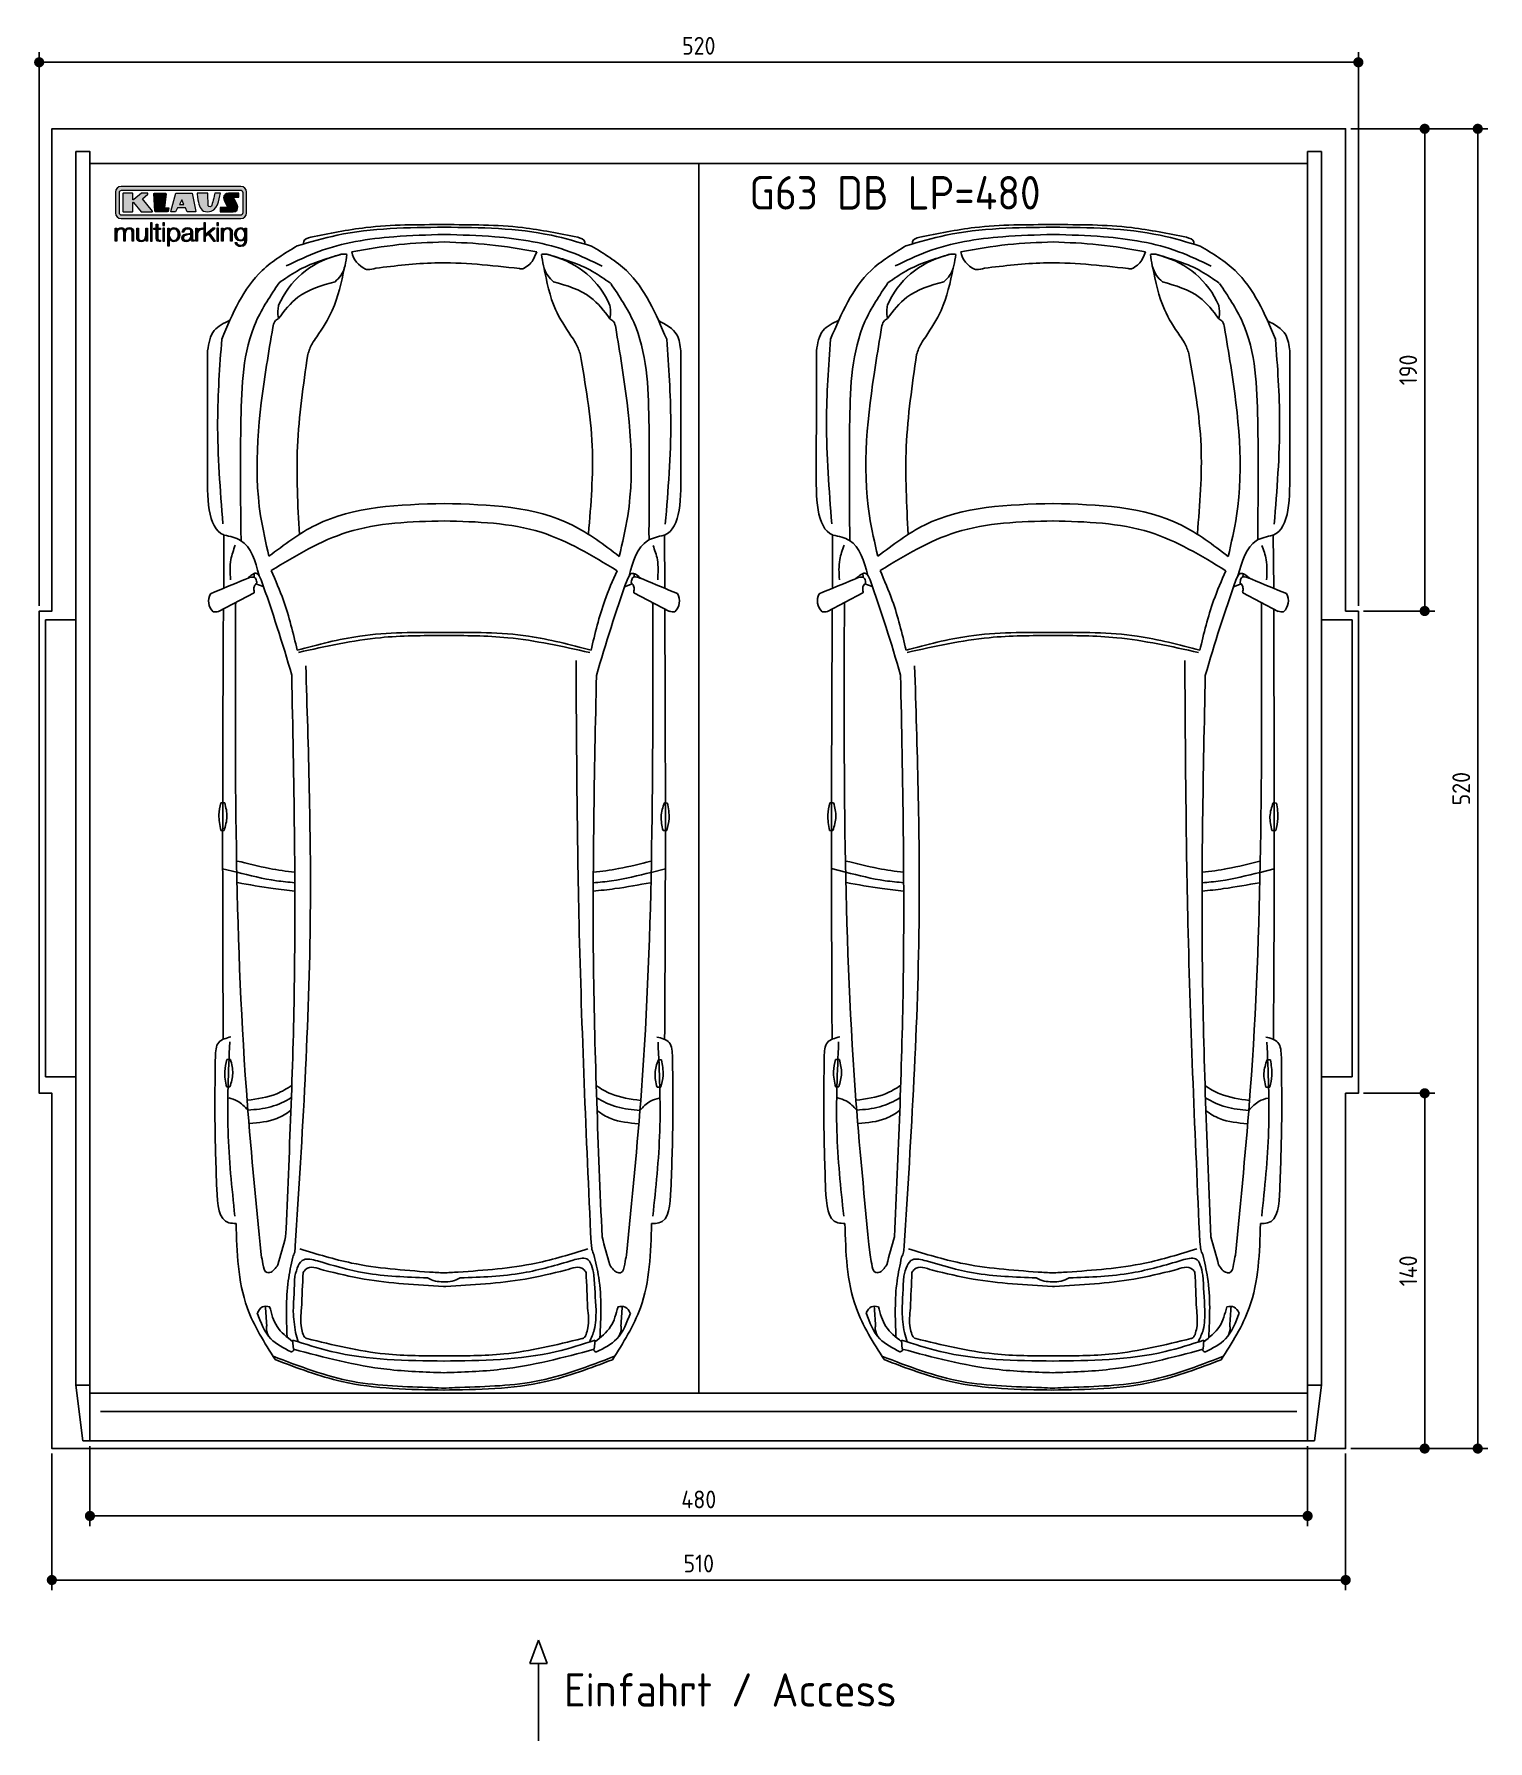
# Model space of a CAD drawing. Header units: millimetres. Extents: x -20 to 5711, y -1152 to 5573.
import ezdxf

# ---------------------------------------------------------------- set-up
doc = ezdxf.new("R2010")
doc.units = ezdxf.units.MM
for name, color, linetype in [('4', 3, 'Continuous'), ('5', 3, 'Continuous'), ('Car', 10, 'Continuous'), ('Logo', 7, 'Continuous')]:
    doc.layers.add(name, color=color, linetype=linetype)
doc.styles.get("Standard").update_dxf_attribs({"font": 'ISOCP.SHX'})
doc.dimstyles.new('GEN-ISO', dxfattribs={"dimscale": 20, "dimtxt": 3.5, "dimasz": 2, "dimexe": 2, "dimexo": 1, "dimgap": 1.5, "dimtad": 1, "dimdec": 1, "dimdsep": 46, "dimtxsty": 'Standard', "dimblk": 'PUNKT', "dimcen": 2, "dimclrd": 256, "dimclre": 256, "dimclrt": 2, "dimadec": 0, "dimazin": 0, "dimtp": 0.1, "dimtm": 0.1, "dimtfac": 0.71, "dimtdec": 1, "dimtmove": 2, "dimatfit": 3, "dimldrblk": 'PUNKT', "dimfxl": 0, "dimtolj": 1, "dimarcsym": 0})

msp = doc.modelspace()

# ---------------------------------------------------------------- texts
for s, height, p in [('G63 DB LP=480', 132, (2799.77, 4881.86)), ('Einfahrt / Access', 131.25, (2068.69, -1016.67))]:
    msp.add_text(s, height=height).set_placement(p)

# ---------------------------------------------------------------- blocks, each defined once
blk = doc.blocks.new('PUNKT')
at = {"layer": '4', "color": 0, "linetype": 'ByBlock'}
blk.add_line((-0.5, 0), (-1, 0), dxfattribs=at)
at = {"layer": '4', "color": 0, "linetype": 'ByBlock', "const_width": 0.5}
blk.add_lwpolyline([(-0.25, 0, 1), (0.25, 0, 1)], format="xyb", close=True, dxfattribs=at)
blk = doc.blocks.new('*D6')
at = {"layer": '5', "lineweight": -2}
for p, q in [((0, 3320), (0, 5502.1)), ((40, 5462.1), (5160, 5462.1)), ((5200, 3320), (5200, 5502.1))]:
    blk.add_line(p, q, dxfattribs=at)
at = {"layer": 'DEFPOINTS', "color": 0}
for p in [(5200, 5462.1), (0, 3300), (5200, 3300)]:
    blk.add_point(p, dxfattribs=at)
at = {"layer": '5', "lineweight": -2, "xscale": 40, "yscale": 40, "zscale": 40, "rotation": 180}
blk.add_blockref('PUNKT', (0, 5462.1), dxfattribs=at)
at = {"layer": '5', "lineweight": -2, "xscale": 40, "yscale": 40, "zscale": 40}
blk.add_blockref('PUNKT', (5200, 5462.1), dxfattribs=at)
at = {"layer": '5', "color": 2, "insert": (2600, 5527.1), "char_height": 70, "attachment_point": 5}
blk.add_mtext('520', dxfattribs=at)
blk = doc.blocks.new('*D7')
at = {"layer": '5', "lineweight": -2}
for p, q in [((50, -20), (50, -558)), ((5150, -20), (5150, -558)), ((90, -518), (5110, -518))]:
    blk.add_line(p, q, dxfattribs=at)
at = {"layer": 'DEFPOINTS', "color": 0}
for p in [(50, 0), (5150, 0), (5150, -518)]:
    blk.add_point(p, dxfattribs=at)
at = {"layer": '5', "lineweight": -2, "xscale": 40, "yscale": 40, "zscale": 40, "rotation": 180}
blk.add_blockref('PUNKT', (50, -518), dxfattribs=at)
at = {"layer": '5', "lineweight": -2, "xscale": 40, "yscale": 40, "zscale": 40}
blk.add_blockref('PUNKT', (5150, -518), dxfattribs=at)
at = {"layer": '5', "color": 2, "insert": (2600, -453), "char_height": 70, "attachment_point": 5}
blk.add_mtext('510', dxfattribs=at)
blk = doc.blocks.new('*D8')
at = {"layer": '5', "lineweight": -2}
for p, q in [((200, 10), (200, -305.5)), ((5000, 10), (5000, -305.5)), ((240, -265.5), (4960, -265.5))]:
    blk.add_line(p, q, dxfattribs=at)
at = {"layer": 'DEFPOINTS', "color": 0}
for p in [(200, 30), (5000, 30), (5000, -265.5)]:
    blk.add_point(p, dxfattribs=at)
at = {"layer": '5', "lineweight": -2, "xscale": 40, "yscale": 40, "zscale": 40, "rotation": 180}
blk.add_blockref('PUNKT', (200, -265.5), dxfattribs=at)
at = {"layer": '5', "lineweight": -2, "xscale": 40, "yscale": 40, "zscale": 40}
blk.add_blockref('PUNKT', (5000, -265.5), dxfattribs=at)
at = {"layer": '5', "color": 2, "insert": (2600, -200.5), "char_height": 70, "attachment_point": 5}
blk.add_mtext('480', dxfattribs=at)
blk = doc.blocks.new('*D3')
at = {"layer": '5', "lineweight": -2}
for p, q in [((5220, 5200), (5710.6, 5200)), ((5670.6, 40), (5670.6, 5160)), ((5170, 0), (5710.6, 0))]:
    blk.add_line(p, q, dxfattribs=at)
at = {"layer": 'DEFPOINTS', "color": 0}
for p in [(5200, 5200), (5670.6, 5200), (5150, 0)]:
    blk.add_point(p, dxfattribs=at)
at = {"layer": '5', "lineweight": -2, "xscale": 40, "yscale": 40, "zscale": 40}
for p, rotation in [((5670.6, 5200), 90), ((5670.6, 0), 270)]:
    blk.add_blockref('PUNKT', p, dxfattribs=dict(at, rotation=rotation))
at = {"layer": '5', "color": 2, "insert": (5605.6, 2600), "char_height": 70, "attachment_point": 5, "rotation": 90}
blk.add_mtext('\\A1;520', dxfattribs=at)
blk = doc.blocks.new('*D4')
at = {"layer": '5', "lineweight": -2}
for p, q in [((5170, 5200), (5501.5, 5200)), ((5461.5, 3340), (5461.5, 5160)), ((5220, 3300), (5501.5, 3300))]:
    blk.add_line(p, q, dxfattribs=at)
at = {"layer": 'DEFPOINTS', "color": 0}
for p in [(5150, 5200), (5461.5, 5200), (5200, 3300)]:
    blk.add_point(p, dxfattribs=at)
at = {"layer": '5', "lineweight": -2, "xscale": 40, "yscale": 40, "zscale": 40}
for p, rotation in [((5461.5, 5200), 90), ((5461.5, 3300), 270)]:
    blk.add_blockref('PUNKT', p, dxfattribs=dict(at, rotation=rotation))
at = {"layer": '5', "color": 2, "insert": (5396.5, 4250), "char_height": 70, "attachment_point": 5, "rotation": 90}
blk.add_mtext('190', dxfattribs=at)
blk = doc.blocks.new('*D5')
at = {"layer": '5', "lineweight": -2}
for p, q in [((5220, 1400), (5501.5, 1400)), ((5461.5, 40), (5461.5, 1360)), ((5170, 0), (5501.5, 0))]:
    blk.add_line(p, q, dxfattribs=at)
at = {"layer": 'DEFPOINTS', "color": 0}
for p in [(5200, 1400), (5461.5, 1400), (5150, 0)]:
    blk.add_point(p, dxfattribs=at)
at = {"layer": '5', "lineweight": -2, "xscale": 40, "yscale": 40, "zscale": 40}
for p, rotation in [((5461.5, 1400), 90), ((5461.5, 0), 270)]:
    blk.add_blockref('PUNKT', p, dxfattribs=dict(at, rotation=rotation))
at = {"layer": '5', "color": 2, "insert": (5396.5, 700), "char_height": 70, "attachment_point": 5, "rotation": 90}
blk.add_mtext('\\A1;140', dxfattribs=at)
blk = doc.blocks.new('KLAUS')
at = {"layer": 'Logo'}
h = blk.add_hatch(color=8, dxfattribs=at)
h.dxf.hatch_style = 2
edge = h.paths.add_edge_path()
edge.add_spline(control_points=[(3.6, 29.09), (2.88, 29.09), (2.3, 28.51), (2.3, 27.8), (2.3, 27.8), (2.3, 16.11), (2.3, 16.11), (2.3, 15.39), (2.88, 14.81), (3.6, 14.81), (3.6, 14.81), (71.16, 14.81), (71.16, 14.81), (71.88, 14.81), (72.46, 15.39), (72.46, 16.11), (72.46, 16.11), (72.46, 27.8), (72.46, 27.8), (72.46, 28.51), (71.88, 29.09), (71.16, 29.09), (71.16, 29.09), (3.6, 29.09), (3.6, 29.09), (3.6, 29.09), (3.6, 29.09), (3.6, 29.09)], knot_values=[0, 0, 0, 0, 1, 1, 1, 2, 2, 2, 3, 3, 3, 4, 4, 4, 5, 5, 5, 6, 6, 6, 7, 7, 7, 8, 8, 8, 9, 9, 9, 9], degree=3, periodic=0)
edge = h.paths.add_edge_path()
edge.add_spline(control_points=[(3.35, 31.23), (3.35, 31.23), (71.47, 31.23), (71.47, 31.23), (73.26, 31.23), (74.71, 29.77), (74.71, 27.99), (74.71, 27.99), (74.71, 16.17), (74.71, 16.17), (74.71, 14.38), (73.26, 12.93), (71.47, 12.93), (71.47, 12.93), (3.35, 12.93), (3.35, 12.93), (1.56, 12.93), (0.11, 14.38), (0.11, 16.17), (0.11, 16.17), (0.11, 27.99), (0.11, 27.99), (0.11, 29.77), (1.56, 31.23), (3.35, 31.23), (3.35, 31.23), (3.35, 31.23), (3.35, 31.23)], knot_values=[0, 0, 0, 0, 1, 1, 1, 2, 2, 2, 3, 3, 3, 4, 4, 4, 5, 5, 5, 6, 6, 6, 7, 7, 7, 8, 8, 8, 9, 9, 9, 9], degree=3, periodic=0)
h = blk.add_hatch(color=8, dxfattribs=at)
h.dxf.hatch_style = 2
edge = h.paths.add_edge_path()
edge.add_spline(control_points=[(4.5, 27.33), (4.5, 27.33), (9.7, 27.33), (9.7, 27.33), (9.84, 27.33), (9.96, 27.22), (9.96, 27.08), (9.96, 27.08), (9.96, 23.69), (9.96, 23.69), (9.96, 23.69), (9.94, 23.64), (10.04, 23.59), (10.14, 23.53), (10.2, 23.57), (10.2, 23.57), (10.2, 23.57), (10.51, 23.75), (10.51, 23.75), (10.51, 23.75), (14.94, 27.33), (14.94, 27.33), (14.94, 27.33), (18.41, 27.33), (18.41, 27.33), (18.41, 27.33), (18.49, 27.33), (18.56, 27.2), (18.65, 27.04), (18.53, 26.91), (18.53, 26.91), (18.53, 26.91), (15.49, 24.11), (15.49, 24.11), (15.49, 24.11), (21.14, 17.06), (21.14, 17.06), (21.14, 17.06), (21.13, 16.91), (21.13, 16.91), (21.08, 16.84), (20.99, 16.82), (20.99, 16.82), (20.99, 16.82), (14.7, 16.82), (14.7, 16.82), (14.7, 16.82), (10.26, 22.17), (10.26, 22.17), (10.26, 22.17), (10.19, 22.24), (10.08, 22.21), (9.97, 22.18), (9.96, 22.11), (9.96, 22.11), (9.96, 22.11), (9.96, 17.08), (9.96, 17.08), (9.96, 16.94), (9.84, 16.82), (9.7, 16.82), (9.7, 16.82), (4.5, 16.82), (4.5, 16.82), (4.36, 16.82), (4.25, 16.94), (4.25, 17.08), (4.25, 17.08), (4.25, 27.08), (4.25, 27.08), (4.25, 27.22), (4.36, 27.33), (4.5, 27.33), (4.5, 27.33), (4.5, 27.33), (4.5, 27.33)], knot_values=[0, 0, 0, 0, 1, 1, 1, 2, 2, 2, 3, 3, 3, 4, 4, 4, 5, 5, 5, 6, 6, 6, 7, 7, 7, 8, 8, 8, 9, 9, 9, 10, 10, 10, 11, 11, 11, 12, 12, 12, 13, 13, 13, 14, 14, 14, 15, 15, 15, 16, 16, 16, 17, 17, 17, 18, 18, 18, 19, 19, 19, 20, 20, 20, 21, 21, 21, 22, 22, 22, 23, 23, 23, 24, 24, 24, 25, 25, 25, 25], degree=3, periodic=0)
h = blk.add_hatch(color=8, dxfattribs=at)
h.dxf.hatch_style = 2
h.paths.add_polyline_path([(22.42, 17.06), (21.97, 27.15), (22.24, 27.33), (28.55, 27.33), (28.86, 26.97), (28.01, 19.08), (30.26, 19.07), (30.44, 18.95), (30.08, 16.95), (29.49, 16.82), (22.6, 16.82)])
h = blk.add_hatch(color=8, dxfattribs=at)
h.paths.add_polyline_path([(36.52, 21.01), (38.93, 21.01), (37.87, 23.57)])
h.paths.add_polyline_path([(34.52, 27.33), (43.65, 27.33), (45.76, 16.94), (45.57, 16.82), (40.83, 16.82), (39.89, 18.95), (35.42, 18.95), (34.27, 16.82), (31.78, 16.82), (31.66, 17)])
h = blk.add_hatch(color=8, dxfattribs=at)
h.dxf.hatch_style = 2
edge = h.paths.add_edge_path()
edge.add_spline(control_points=[(52.69, 27.32), (52.69, 27.32), (52.88, 20.14), (52.88, 20.14), (53.01, 19.89), (53.2, 19.77), (53.43, 19.71), (53.91, 19.59), (54.43, 19.57), (54.64, 20.03), (55.23, 21.34), (56.27, 25.45), (56.6, 27.33), (56.6, 27.33), (59.77, 27.33), (59.77, 27.33), (58.77, 23.9), (58.56, 16.82), (52.63, 16.76), (48.72, 16.72), (48.01, 19.35), (47.27, 22.24), (46.89, 23.68), (46.54, 27.33), (46.54, 27.33), (46.54, 27.33), (52.69, 27.32), (52.69, 27.32), (52.69, 27.32), (52.69, 27.32), (52.69, 27.32)], knot_values=[0, 0, 0, 0, 1, 1, 1, 2, 2, 2, 3, 3, 3, 4, 4, 4, 5, 5, 5, 6, 6, 6, 7, 7, 7, 8, 8, 8, 9, 9, 9, 10, 10, 10, 10], degree=3, periodic=0)
h = blk.add_hatch(color=8, dxfattribs=at)
h.dxf.hatch_style = 2
edge = h.paths.add_edge_path()
edge.add_spline(control_points=[(64.46, 27.33), (64.46, 27.33), (70.31, 27.33), (70.31, 27.33), (70.31, 26.52), (70.31, 26.02), (70.31, 25.12), (70.31, 25.12), (67.3, 25.12), (67.3, 25.12), (67.24, 25.04), (67.25, 25.11), (67.25, 24.91), (67.25, 24.88), (69.73, 20.38), (69.73, 19.57), (69.73, 16.4), (67.22, 16.81), (65.9, 16.82), (65.9, 16.82), (59.59, 16.82), (59.59, 16.82), (59.59, 17.76), (59.59, 18.23), (59.59, 19.14), (59.59, 19.14), (63.75, 19.14), (63.75, 19.14), (63.82, 19.22), (63.81, 19.11), (63.81, 19.31), (63.81, 20.32), (61.58, 23.06), (61.58, 24.63), (61.58, 26.33), (62.83, 27.34), (64.46, 27.33), (64.46, 27.33), (64.46, 27.33), (64.46, 27.33)], knot_values=[0, 0, 0, 0, 1, 1, 1, 2, 2, 2, 3, 3, 3, 4, 4, 4, 5, 5, 5, 6, 6, 6, 7, 7, 7, 8, 8, 8, 9, 9, 9, 10, 10, 10, 11, 11, 11, 12, 12, 12, 13, 13, 13, 13], degree=3, periodic=0)
h = blk.add_hatch(color=30, dxfattribs=at)
h.dxf.hatch_style = 2
h.paths.add_polyline_path([(20.07, 0), (20.99, 0), (20.99, 10.45), (20.07, 10.45)])
h = blk.add_hatch(color=30, dxfattribs=at)
h.dxf.hatch_style = 2
edge = h.paths.add_edge_path()
edge.add_spline(control_points=[(24.22, 9.82), (24.22, 9.82), (23.3, 9.82), (23.3, 9.82), (23.3, 9.82), (23.3, 7.55), (23.3, 7.55), (23.3, 7.55), (21.98, 7.55), (21.98, 7.55), (21.98, 7.55), (21.98, 6.78), (21.98, 6.78), (21.98, 6.78), (23.3, 6.78), (23.3, 6.78), (23.3, 6.78), (23.3, 1.61), (23.3, 1.61), (23.28, 0.32), (23.71, -0.09), (24.94, -0.09), (25.22, -0.09), (25.48, -0.06), (25.76, -0.06), (25.76, -0.06), (25.76, 0.73), (25.76, 0.73), (25.5, 0.7), (25.23, 0.69), (24.97, 0.69), (24.31, 0.73), (24.22, 1.08), (24.22, 1.68), (24.22, 1.68), (24.22, 6.78), (24.22, 6.78), (24.22, 6.78), (25.76, 6.78), (25.76, 6.78), (25.76, 6.78), (25.76, 7.55), (25.76, 7.55), (25.76, 7.55), (24.22, 7.55), (24.22, 7.55), (24.22, 7.55), (24.22, 9.82), (24.22, 9.82), (24.22, 9.82), (24.22, 9.82), (24.22, 9.82)], knot_values=[0, 0, 0, 0, 1, 1, 1, 2, 2, 2, 3, 3, 3, 4, 4, 4, 5, 5, 5, 6, 6, 6, 7, 7, 7, 8, 8, 8, 9, 9, 9, 10, 10, 10, 11, 11, 11, 12, 12, 12, 13, 13, 13, 14, 14, 14, 15, 15, 15, 16, 16, 16, 17, 17, 17, 17], degree=3, periodic=0)
h = blk.add_hatch(color=30, dxfattribs=at)
h.paths.add_polyline_path([(27.1, 0), (28.03, 0), (28.03, 7.55), (27.1, 7.55)])
h.paths.add_polyline_path([(27.1, 8.98), (28.03, 8.98), (28.03, 10.45), (27.1, 10.45)])
h = blk.add_hatch(color=30, dxfattribs=at)
h.dxf.hatch_style = 2
h.paths.add_polyline_path([(50.4, 0), (51.32, 0), (51.32, 2.87), (52.82, 4.11), (55.8, 0), (56.96, 0), (53.52, 4.76), (56.74, 7.55), (55.51, 7.55), (51.32, 3.89), (51.32, 10.45), (50.4, 10.45)])
h = blk.add_hatch(color=30, dxfattribs=at)
h.paths.add_polyline_path([(57.74, 0), (58.66, 0), (58.66, 7.55), (57.74, 7.55)])
h.paths.add_polyline_path([(57.74, 8.98), (58.66, 8.98), (58.66, 10.45), (57.74, 10.45)])
h = blk.add_hatch(color=30, dxfattribs=at)
h.dxf.hatch_style = 2
edge = h.paths.add_edge_path()
edge.add_spline(control_points=[(0, 0), (0, 0), (0.92, 0), (0.92, 0), (0.92, 0), (0.92, 4.22), (0.92, 4.22), (0.94, 5.8), (1.58, 7), (3.18, 7), (4.35, 7), (4.77, 6.15), (4.76, 5.12), (4.76, 5.12), (4.76, 0), (4.76, 0), (4.76, 0), (5.68, 0), (5.68, 0), (5.68, 0), (5.68, 4.27), (5.68, 4.27), (5.68, 5.68), (6.14, 7), (7.73, 7), (9.05, 7), (9.52, 6.32), (9.52, 5.08), (9.52, 5.08), (9.52, 0), (9.52, 0), (9.52, 0), (10.44, 0), (10.44, 0), (10.44, 0), (10.44, 5.12), (10.44, 5.12), (10.44, 6.91), (9.59, 7.77), (7.94, 7.77), (6.94, 7.77), (5.99, 7.29), (5.54, 6.3), (5.26, 7.29), (4.36, 7.77), (3.37, 7.77), (2.17, 7.77), (1.38, 7.19), (0.89, 6.28), (0.89, 6.28), (0.85, 6.28), (0.85, 6.28), (0.85, 6.28), (0.85, 7.55), (0.85, 7.55), (0.85, 7.55), (0, 7.55), (0, 7.55), (0, 7.55), (0, 0), (0, 0), (0, 0), (0, 0), (0, 0)], knot_values=[0, 0, 0, 0, 1, 1, 1, 2, 2, 2, 3, 3, 3, 4, 4, 4, 5, 5, 5, 6, 6, 6, 7, 7, 7, 8, 8, 8, 9, 9, 9, 10, 10, 10, 11, 11, 11, 12, 12, 12, 13, 13, 13, 14, 14, 14, 15, 15, 15, 16, 16, 16, 17, 17, 17, 18, 18, 18, 19, 19, 19, 20, 20, 20, 21, 21, 21, 21], degree=3, periodic=0)
h = blk.add_hatch(color=30, dxfattribs=at)
h.dxf.hatch_style = 2
edge = h.paths.add_edge_path()
edge.add_spline(control_points=[(18.31, 7.55), (18.31, 7.55), (17.39, 7.55), (17.39, 7.55), (17.39, 7.55), (17.39, 3.59), (17.39, 3.59), (17.39, 2.05), (16.7, 0.56), (15.12, 0.56), (13.66, 0.56), (13.15, 1.27), (13.1, 2.64), (13.1, 2.64), (13.1, 7.55), (13.1, 7.55), (13.1, 7.55), (12.18, 7.55), (12.18, 7.55), (12.18, 7.55), (12.18, 2.65), (12.18, 2.65), (12.18, 0.89), (12.93, -0.22), (14.83, -0.22), (15.96, -0.22), (16.95, 0.35), (17.44, 1.36), (17.44, 1.36), (17.47, 1.36), (17.47, 1.36), (17.47, 1.36), (17.47, 0), (17.47, 0), (17.47, 0), (18.31, 0), (18.31, 0), (18.31, 0), (18.31, 7.55), (18.31, 7.55), (18.31, 7.55), (18.31, 7.55), (18.31, 7.55)], knot_values=[0, 0, 0, 0, 1, 1, 1, 2, 2, 2, 3, 3, 3, 4, 4, 4, 5, 5, 5, 6, 6, 6, 7, 7, 7, 8, 8, 8, 9, 9, 9, 10, 10, 10, 11, 11, 11, 12, 12, 12, 13, 13, 13, 14, 14, 14, 14], degree=3, periodic=0)
h = blk.add_hatch(color=30, dxfattribs=at)
edge = h.paths.add_edge_path()
edge.add_spline(control_points=[(35.84, 3.78), (35.84, 2.21), (35.12, 0.56), (33.37, 0.56), (31.4, 0.56), (30.72, 2.21), (30.72, 3.78), (30.72, 5.49), (31.33, 7), (33.37, 7), (35.12, 7), (35.84, 5.34), (35.84, 3.78), (35.84, 3.78), (35.84, 3.78), (35.84, 3.78)], knot_values=[0, 0, 0, 0, 1, 1, 1, 2, 2, 2, 3, 3, 3, 4, 4, 4, 5, 5, 5, 5], degree=3, periodic=0)
edge = h.paths.add_edge_path()
edge.add_spline(control_points=[(29.79, -2.8), (29.79, -2.8), (30.72, -2.8), (30.72, -2.8), (30.72, -2.8), (30.72, 1.43), (30.72, 1.43), (30.72, 1.43), (30.74, 1.43), (30.74, 1.43), (31.14, 0.35), (32.24, -0.22), (33.37, -0.22), (35.66, -0.22), (36.76, 1.64), (36.76, 3.78), (36.76, 5.91), (35.66, 7.77), (33.37, 7.77), (32.15, 7.77), (31.1, 7.14), (30.67, 6.12), (30.67, 6.12), (30.64, 6.12), (30.64, 6.12), (30.64, 6.12), (30.64, 7.55), (30.64, 7.55), (30.64, 7.55), (29.79, 7.55), (29.79, 7.55), (29.79, 7.55), (29.79, -2.8), (29.79, -2.8), (29.79, -2.8), (29.79, -2.8), (29.79, -2.8)], knot_values=[0, 0, 0, 0, 1, 1, 1, 2, 2, 2, 3, 3, 3, 4, 4, 4, 5, 5, 5, 6, 6, 6, 7, 7, 7, 8, 8, 8, 9, 9, 9, 10, 10, 10, 11, 11, 11, 12, 12, 12, 12], degree=3, periodic=0)
h = blk.add_hatch(color=30, dxfattribs=at)
edge = h.paths.add_edge_path()
edge.add_spline(control_points=[(43.03, 2.93), (43.04, 1.45), (41.8, 0.56), (40.39, 0.56), (39.53, 0.56), (38.71, 1.13), (38.71, 2.05), (38.71, 3.53), (40.66, 3.51), (42.22, 3.79), (42.47, 3.84), (42.88, 3.91), (43, 4.13), (43, 4.13), (43.03, 4.13), (43.03, 4.13), (43.03, 4.13), (43.03, 2.93), (43.03, 2.93), (43.03, 2.93), (43.03, 2.93), (43.03, 2.93)], knot_values=[0, 0, 0, 0, 1, 1, 1, 2, 2, 2, 3, 3, 3, 4, 4, 4, 5, 5, 5, 6, 6, 6, 7, 7, 7, 7], degree=3, periodic=0)
edge = h.paths.add_edge_path()
edge.add_spline(control_points=[(39.03, 5.24), (39.06, 6.47), (39.91, 7), (41.05, 7), (42.14, 7), (43.03, 6.69), (43.03, 5.45), (43.03, 4.61), (42.6, 4.51), (41.84, 4.42), (39.85, 4.19), (37.79, 4.11), (37.79, 1.99), (37.79, 0.47), (38.93, -0.22), (40.32, -0.22), (41.77, -0.22), (42.43, 0.34), (43.07, 1.32), (43.07, 1.32), (43.1, 1.32), (43.1, 1.32), (43.1, 0.53), (43.25, 0), (44.19, 0), (44.43, 0), (44.58, 0.01), (44.79, 0.06), (44.79, 0.06), (44.79, 0.83), (44.79, 0.83), (44.71, 0.81), (44.6, 0.78), (44.49, 0.78), (44.13, 0.78), (43.95, 0.98), (43.95, 1.33), (43.95, 1.33), (43.95, 5.34), (43.95, 5.34), (43.95, 7.36), (42.5, 7.77), (41.17, 7.77), (39.44, 7.77), (38.2, 7.01), (38.11, 5.24), (38.11, 5.24), (39.03, 5.24), (39.03, 5.24), (39.03, 5.24), (39.03, 5.24), (39.03, 5.24)], knot_values=[0, 0, 0, 0, 1, 1, 1, 2, 2, 2, 3, 3, 3, 4, 4, 4, 5, 5, 5, 6, 6, 6, 7, 7, 7, 8, 8, 8, 9, 9, 9, 10, 10, 10, 11, 11, 11, 12, 12, 12, 13, 13, 13, 14, 14, 14, 15, 15, 15, 16, 16, 16, 17, 17, 17, 17], degree=3, periodic=0)
h = blk.add_hatch(color=30, dxfattribs=at)
h.dxf.hatch_style = 2
edge = h.paths.add_edge_path()
edge.add_spline(control_points=[(45.79, 0), (45.79, 0), (46.71, 0), (46.71, 0), (46.71, 0), (46.71, 4.03), (46.71, 4.03), (46.71, 5.59), (47.85, 6.82), (49.52, 6.73), (49.52, 6.73), (49.52, 7.66), (49.52, 7.66), (48.16, 7.72), (47.14, 7), (46.67, 5.78), (46.67, 5.78), (46.64, 5.78), (46.64, 5.78), (46.64, 5.78), (46.64, 7.55), (46.64, 7.55), (46.64, 7.55), (45.79, 7.55), (45.79, 7.55), (45.79, 7.55), (45.79, 0), (45.79, 0), (45.79, 0), (45.79, 0), (45.79, 0)], knot_values=[0, 0, 0, 0, 1, 1, 1, 2, 2, 2, 3, 3, 3, 4, 4, 4, 5, 5, 5, 6, 6, 6, 7, 7, 7, 8, 8, 8, 9, 9, 9, 10, 10, 10, 10], degree=3, periodic=0)
h = blk.add_hatch(color=30, dxfattribs=at)
h.dxf.hatch_style = 2
edge = h.paths.add_edge_path()
edge.add_spline(control_points=[(60.41, 0), (60.41, 0), (61.33, 0), (61.33, 0), (61.33, 0), (61.33, 4.41), (61.33, 4.41), (61.36, 5.89), (62.24, 7), (63.7, 7), (65.2, 7), (65.62, 6.02), (65.62, 4.71), (65.62, 4.71), (65.62, 0), (65.62, 0), (65.62, 0), (66.54, 0), (66.54, 0), (66.54, 0), (66.54, 4.86), (66.54, 4.86), (66.54, 6.66), (65.9, 7.77), (63.78, 7.77), (62.71, 7.77), (61.7, 7.16), (61.36, 6.25), (61.36, 6.25), (61.33, 6.25), (61.33, 6.25), (61.33, 6.25), (61.33, 7.55), (61.33, 7.55), (61.33, 7.55), (60.41, 7.55), (60.41, 7.55), (60.41, 7.55), (60.41, 0), (60.41, 0), (60.41, 0), (60.41, 0), (60.41, 0)], knot_values=[0, 0, 0, 0, 1, 1, 1, 2, 2, 2, 3, 3, 3, 4, 4, 4, 5, 5, 5, 6, 6, 6, 7, 7, 7, 8, 8, 8, 9, 9, 9, 10, 10, 10, 11, 11, 11, 12, 12, 12, 13, 13, 13, 14, 14, 14, 14], degree=3, periodic=0)
h = blk.add_hatch(color=30, dxfattribs=at)
edge = h.paths.add_edge_path()
edge.add_spline(control_points=[(71.32, 0.86), (69.62, 0.86), (68.83, 2.34), (68.83, 3.86), (68.83, 5.43), (69.56, 7), (71.32, 7), (73.06, 7), (73.75, 5.34), (73.75, 3.86), (73.75, 2.33), (72.91, 0.86), (71.32, 0.86), (71.32, 0.86), (71.32, 0.86), (71.32, 0.86)], knot_values=[0, 0, 0, 0, 1, 1, 1, 2, 2, 2, 3, 3, 3, 4, 4, 4, 5, 5, 5, 5], degree=3, periodic=0)
edge = h.paths.add_edge_path()
edge.add_spline(control_points=[(74.67, 7.55), (74.67, 7.55), (73.75, 7.55), (73.75, 7.55), (73.75, 7.55), (73.75, 6.25), (73.75, 6.25), (73.75, 6.25), (73.72, 6.25), (73.72, 6.25), (73.35, 7.09), (72.41, 7.77), (71.32, 7.77), (69.13, 7.77), (67.9, 6.05), (67.9, 3.97), (67.9, 1.82), (68.9, 0.09), (71.32, 0.09), (72.4, 0.09), (73.29, 0.72), (73.72, 1.64), (73.72, 1.64), (73.75, 1.64), (73.75, 1.64), (73.75, 1.64), (73.75, 0.61), (73.75, 0.61), (73.75, -1.23), (73.01, -2.24), (71.32, -2.24), (70.29, -2.24), (69.31, -1.85), (69.1, -0.73), (69.1, -0.73), (68.18, -0.73), (68.18, -0.73), (68.31, -2.34), (69.81, -3.02), (71.32, -3.02), (73.79, -3.02), (74.65, -1.64), (74.67, 0.61), (74.67, 0.61), (74.67, 7.55), (74.67, 7.55), (74.67, 7.55), (74.67, 7.55), (74.67, 7.55)], knot_values=[0, 0, 0, 0, 1, 1, 1, 2, 2, 2, 3, 3, 3, 4, 4, 4, 5, 5, 5, 6, 6, 6, 7, 7, 7, 8, 8, 8, 9, 9, 9, 10, 10, 10, 11, 11, 11, 12, 12, 12, 13, 13, 13, 14, 14, 14, 15, 15, 15, 16, 16, 16, 16], degree=3, periodic=0)
at = {"layer": 'Logo', "lineweight": 0}
for points in [[(22.42, 17.06), (21.97, 27.15), (22.24, 27.33), (28.55, 27.33), (28.86, 26.97), (28.01, 19.08), (30.26, 19.07), (30.44, 18.95), (30.08, 16.95), (29.49, 16.82), (22.6, 16.82), (22.42, 17.06), (22.42, 17.06)], [(34.52, 27.33), (43.65, 27.33), (45.76, 16.94), (45.57, 16.82), (40.83, 16.82), (39.89, 18.95), (35.42, 18.95), (34.27, 16.82), (31.78, 16.82), (31.66, 17), (34.52, 27.33), (34.52, 27.33)], [(36.52, 21.01), (38.93, 21.01), (37.87, 23.57), (36.52, 21.01), (36.52, 21.01)], [(20.07, 0), (20.99, 0), (20.99, 10.45), (20.07, 10.45), (20.07, 0), (20.07, 0)], [(27.1, 8.98), (28.03, 8.98), (28.03, 10.45), (27.1, 10.45), (27.1, 8.98), (27.1, 8.98)], [(50.4, 0), (51.32, 0), (51.32, 2.87), (52.82, 4.11), (55.8, 0), (56.96, 0), (53.52, 4.76), (56.74, 7.55), (55.51, 7.55), (51.32, 3.89), (51.32, 10.45), (50.4, 10.45), (50.4, 0), (50.4, 0)], [(57.74, 8.98), (58.66, 8.98), (58.66, 10.45), (57.74, 10.45), (57.74, 8.98), (57.74, 8.98)], [(27.1, 0), (28.03, 0), (28.03, 7.55), (27.1, 7.55), (27.1, 0), (27.1, 0)], [(57.74, 0), (58.66, 0), (58.66, 7.55), (57.74, 7.55), (57.74, 0), (57.74, 0)]]:
    blk.add_lwpolyline(points, dxfattribs=at)
for points, knots in [([(3.35, 31.23), (3.35, 31.23), (71.47, 31.23), (71.47, 31.23), (73.26, 31.23), (74.71, 29.77), (74.71, 27.99), (74.71, 27.99), (74.71, 16.17), (74.71, 16.17), (74.71, 14.38), (73.26, 12.93), (71.47, 12.93), (71.47, 12.93), (3.35, 12.93), (3.35, 12.93), (1.56, 12.93), (0.11, 14.38), (0.11, 16.17), (0.11, 16.17), (0.11, 27.99), (0.11, 27.99), (0.11, 29.77), (1.56, 31.23), (3.35, 31.23), (3.35, 31.23), (3.35, 31.23), (3.35, 31.23)], [0, 0, 0, 0, 1, 1, 1, 2, 2, 2, 3, 3, 3, 4, 4, 4, 5, 5, 5, 6, 6, 6, 7, 7, 7, 8, 8, 8, 9, 9, 9, 9]), ([(3.6, 29.09), (2.88, 29.09), (2.3, 28.51), (2.3, 27.8), (2.3, 27.8), (2.3, 16.11), (2.3, 16.11), (2.3, 15.39), (2.88, 14.81), (3.6, 14.81), (3.6, 14.81), (71.16, 14.81), (71.16, 14.81), (71.88, 14.81), (72.46, 15.39), (72.46, 16.11), (72.46, 16.11), (72.46, 27.8), (72.46, 27.8), (72.46, 28.51), (71.88, 29.09), (71.16, 29.09), (71.16, 29.09), (3.6, 29.09), (3.6, 29.09), (3.6, 29.09), (3.6, 29.09), (3.6, 29.09)], [0, 0, 0, 0, 1, 1, 1, 2, 2, 2, 3, 3, 3, 4, 4, 4, 5, 5, 5, 6, 6, 6, 7, 7, 7, 8, 8, 8, 9, 9, 9, 9]), ([(4.5, 27.33), (4.5, 27.33), (9.7, 27.33), (9.7, 27.33), (9.84, 27.33), (9.96, 27.22), (9.96, 27.08), (9.96, 27.08), (9.96, 23.69), (9.96, 23.69), (9.96, 23.69), (9.94, 23.64), (10.04, 23.59), (10.14, 23.53), (10.2, 23.57), (10.2, 23.57), (10.2, 23.57), (10.51, 23.75), (10.51, 23.75), (10.51, 23.75), (14.94, 27.33), (14.94, 27.33), (14.94, 27.33), (18.41, 27.33), (18.41, 27.33), (18.41, 27.33), (18.49, 27.33), (18.56, 27.2), (18.65, 27.04), (18.53, 26.91), (18.53, 26.91), (18.53, 26.91), (15.49, 24.11), (15.49, 24.11), (15.49, 24.11), (21.14, 17.06), (21.14, 17.06), (21.14, 17.06), (21.13, 16.91), (21.13, 16.91), (21.08, 16.84), (20.99, 16.82), (20.99, 16.82), (20.99, 16.82), (14.7, 16.82), (14.7, 16.82), (14.7, 16.82), (10.26, 22.17), (10.26, 22.17), (10.26, 22.17), (10.19, 22.24), (10.08, 22.21), (9.97, 22.18), (9.96, 22.11), (9.96, 22.11), (9.96, 22.11), (9.96, 17.08), (9.96, 17.08), (9.96, 16.94), (9.84, 16.82), (9.7, 16.82), (9.7, 16.82), (4.5, 16.82), (4.5, 16.82), (4.36, 16.82), (4.25, 16.94), (4.25, 17.08), (4.25, 17.08), (4.25, 27.08), (4.25, 27.08), (4.25, 27.22), (4.36, 27.33), (4.5, 27.33), (4.5, 27.33), (4.5, 27.33), (4.5, 27.33)], [0, 0, 0, 0, 1, 1, 1, 2, 2, 2, 3, 3, 3, 4, 4, 4, 5, 5, 5, 6, 6, 6, 7, 7, 7, 8, 8, 8, 9, 9, 9, 10, 10, 10, 11, 11, 11, 12, 12, 12, 13, 13, 13, 14, 14, 14, 15, 15, 15, 16, 16, 16, 17, 17, 17, 18, 18, 18, 19, 19, 19, 20, 20, 20, 21, 21, 21, 22, 22, 22, 23, 23, 23, 24, 24, 24, 25, 25, 25, 25]), ([(52.69, 27.32), (52.69, 27.32), (52.88, 20.14), (52.88, 20.14), (53.01, 19.89), (53.2, 19.77), (53.43, 19.71), (53.91, 19.59), (54.43, 19.57), (54.64, 20.03), (55.23, 21.34), (56.27, 25.45), (56.6, 27.33), (56.6, 27.33), (59.77, 27.33), (59.77, 27.33), (58.77, 23.9), (58.56, 16.82), (52.63, 16.76), (48.72, 16.72), (48.01, 19.35), (47.27, 22.24), (46.89, 23.68), (46.54, 27.33), (46.54, 27.33), (46.54, 27.33), (52.69, 27.32), (52.69, 27.32), (52.69, 27.32), (52.69, 27.32), (52.69, 27.32)], [0, 0, 0, 0, 1, 1, 1, 2, 2, 2, 3, 3, 3, 4, 4, 4, 5, 5, 5, 6, 6, 6, 7, 7, 7, 8, 8, 8, 9, 9, 9, 10, 10, 10, 10]), ([(64.46, 27.33), (64.46, 27.33), (70.31, 27.33), (70.31, 27.33), (70.31, 26.52), (70.31, 26.02), (70.31, 25.12), (70.31, 25.12), (67.3, 25.12), (67.3, 25.12), (67.24, 25.04), (67.25, 25.11), (67.25, 24.91), (67.25, 24.88), (69.73, 20.38), (69.73, 19.57), (69.73, 16.4), (67.22, 16.81), (65.9, 16.82), (65.9, 16.82), (59.59, 16.82), (59.59, 16.82), (59.59, 17.76), (59.59, 18.23), (59.59, 19.14), (59.59, 19.14), (63.75, 19.14), (63.75, 19.14), (63.82, 19.22), (63.81, 19.11), (63.81, 19.31), (63.81, 20.32), (61.58, 23.06), (61.58, 24.63), (61.58, 26.33), (62.83, 27.34), (64.46, 27.33), (64.46, 27.33), (64.46, 27.33), (64.46, 27.33)], [0, 0, 0, 0, 1, 1, 1, 2, 2, 2, 3, 3, 3, 4, 4, 4, 5, 5, 5, 6, 6, 6, 7, 7, 7, 8, 8, 8, 9, 9, 9, 10, 10, 10, 11, 11, 11, 12, 12, 12, 13, 13, 13, 13]), ([(24.22, 9.82), (24.22, 9.82), (23.3, 9.82), (23.3, 9.82), (23.3, 9.82), (23.3, 7.55), (23.3, 7.55), (23.3, 7.55), (21.98, 7.55), (21.98, 7.55), (21.98, 7.55), (21.98, 6.78), (21.98, 6.78), (21.98, 6.78), (23.3, 6.78), (23.3, 6.78), (23.3, 6.78), (23.3, 1.61), (23.3, 1.61), (23.28, 0.32), (23.71, -0.09), (24.94, -0.09), (25.22, -0.09), (25.48, -0.06), (25.76, -0.06), (25.76, -0.06), (25.76, 0.73), (25.76, 0.73), (25.5, 0.7), (25.23, 0.69), (24.97, 0.69), (24.31, 0.73), (24.22, 1.08), (24.22, 1.68), (24.22, 1.68), (24.22, 6.78), (24.22, 6.78), (24.22, 6.78), (25.76, 6.78), (25.76, 6.78), (25.76, 6.78), (25.76, 7.55), (25.76, 7.55), (25.76, 7.55), (24.22, 7.55), (24.22, 7.55), (24.22, 7.55), (24.22, 9.82), (24.22, 9.82), (24.22, 9.82), (24.22, 9.82), (24.22, 9.82)], [0, 0, 0, 0, 1, 1, 1, 2, 2, 2, 3, 3, 3, 4, 4, 4, 5, 5, 5, 6, 6, 6, 7, 7, 7, 8, 8, 8, 9, 9, 9, 10, 10, 10, 11, 11, 11, 12, 12, 12, 13, 13, 13, 14, 14, 14, 15, 15, 15, 16, 16, 16, 17, 17, 17, 17]), ([(0, 0), (0, 0), (0.92, 0), (0.92, 0), (0.92, 0), (0.92, 4.22), (0.92, 4.22), (0.94, 5.8), (1.58, 7), (3.18, 7), (4.35, 7), (4.77, 6.15), (4.76, 5.12), (4.76, 5.12), (4.76, 0), (4.76, 0), (4.76, 0), (5.68, 0), (5.68, 0), (5.68, 0), (5.68, 4.27), (5.68, 4.27), (5.68, 5.68), (6.14, 7), (7.73, 7), (9.05, 7), (9.52, 6.32), (9.52, 5.08), (9.52, 5.08), (9.52, 0), (9.52, 0), (9.52, 0), (10.44, 0), (10.44, 0), (10.44, 0), (10.44, 5.12), (10.44, 5.12), (10.44, 6.91), (9.59, 7.77), (7.94, 7.77), (6.94, 7.77), (5.99, 7.29), (5.54, 6.3), (5.26, 7.29), (4.36, 7.77), (3.37, 7.77), (2.17, 7.77), (1.38, 7.19), (0.89, 6.28), (0.89, 6.28), (0.85, 6.28), (0.85, 6.28), (0.85, 6.28), (0.85, 7.55), (0.85, 7.55), (0.85, 7.55), (0, 7.55), (0, 7.55), (0, 7.55), (0, 0), (0, 0), (0, 0), (0, 0), (0, 0)], [0, 0, 0, 0, 1, 1, 1, 2, 2, 2, 3, 3, 3, 4, 4, 4, 5, 5, 5, 6, 6, 6, 7, 7, 7, 8, 8, 8, 9, 9, 9, 10, 10, 10, 11, 11, 11, 12, 12, 12, 13, 13, 13, 14, 14, 14, 15, 15, 15, 16, 16, 16, 17, 17, 17, 18, 18, 18, 19, 19, 19, 20, 20, 20, 21, 21, 21, 21]), ([(18.31, 7.55), (18.31, 7.55), (17.39, 7.55), (17.39, 7.55), (17.39, 7.55), (17.39, 3.59), (17.39, 3.59), (17.39, 2.05), (16.7, 0.56), (15.12, 0.56), (13.66, 0.56), (13.15, 1.27), (13.1, 2.64), (13.1, 2.64), (13.1, 7.55), (13.1, 7.55), (13.1, 7.55), (12.18, 7.55), (12.18, 7.55), (12.18, 7.55), (12.18, 2.65), (12.18, 2.65), (12.18, 0.89), (12.93, -0.22), (14.83, -0.22), (15.96, -0.22), (16.95, 0.35), (17.44, 1.36), (17.44, 1.36), (17.47, 1.36), (17.47, 1.36), (17.47, 1.36), (17.47, 0), (17.47, 0), (17.47, 0), (18.31, 0), (18.31, 0), (18.31, 0), (18.31, 7.55), (18.31, 7.55), (18.31, 7.55), (18.31, 7.55), (18.31, 7.55)], [0, 0, 0, 0, 1, 1, 1, 2, 2, 2, 3, 3, 3, 4, 4, 4, 5, 5, 5, 6, 6, 6, 7, 7, 7, 8, 8, 8, 9, 9, 9, 10, 10, 10, 11, 11, 11, 12, 12, 12, 13, 13, 13, 14, 14, 14, 14]), ([(29.79, -2.8), (29.79, -2.8), (30.72, -2.8), (30.72, -2.8), (30.72, -2.8), (30.72, 1.43), (30.72, 1.43), (30.72, 1.43), (30.74, 1.43), (30.74, 1.43), (31.14, 0.35), (32.24, -0.22), (33.37, -0.22), (35.66, -0.22), (36.76, 1.64), (36.76, 3.78), (36.76, 5.91), (35.66, 7.77), (33.37, 7.77), (32.15, 7.77), (31.1, 7.14), (30.67, 6.12), (30.67, 6.12), (30.64, 6.12), (30.64, 6.12), (30.64, 6.12), (30.64, 7.55), (30.64, 7.55), (30.64, 7.55), (29.79, 7.55), (29.79, 7.55), (29.79, 7.55), (29.79, -2.8), (29.79, -2.8), (29.79, -2.8), (29.79, -2.8), (29.79, -2.8)], [0, 0, 0, 0, 1, 1, 1, 2, 2, 2, 3, 3, 3, 4, 4, 4, 5, 5, 5, 6, 6, 6, 7, 7, 7, 8, 8, 8, 9, 9, 9, 10, 10, 10, 11, 11, 11, 12, 12, 12, 12]), ([(35.84, 3.78), (35.84, 2.21), (35.12, 0.56), (33.37, 0.56), (31.4, 0.56), (30.72, 2.21), (30.72, 3.78), (30.72, 5.49), (31.33, 7), (33.37, 7), (35.12, 7), (35.84, 5.34), (35.84, 3.78), (35.84, 3.78), (35.84, 3.78), (35.84, 3.78)], [0, 0, 0, 0, 1, 1, 1, 2, 2, 2, 3, 3, 3, 4, 4, 4, 5, 5, 5, 5]), ([(39.03, 5.24), (39.06, 6.47), (39.91, 7), (41.05, 7), (42.14, 7), (43.03, 6.69), (43.03, 5.45), (43.03, 4.61), (42.6, 4.51), (41.84, 4.42), (39.85, 4.19), (37.79, 4.11), (37.79, 1.99), (37.79, 0.47), (38.93, -0.22), (40.32, -0.22), (41.77, -0.22), (42.43, 0.34), (43.07, 1.32), (43.07, 1.32), (43.1, 1.32), (43.1, 1.32), (43.1, 0.53), (43.25, 0), (44.19, 0), (44.43, 0), (44.58, 0.01), (44.79, 0.06), (44.79, 0.06), (44.79, 0.83), (44.79, 0.83), (44.71, 0.81), (44.6, 0.78), (44.49, 0.78), (44.13, 0.78), (43.95, 0.98), (43.95, 1.33), (43.95, 1.33), (43.95, 5.34), (43.95, 5.34), (43.95, 7.36), (42.5, 7.77), (41.17, 7.77), (39.44, 7.77), (38.2, 7.01), (38.11, 5.24), (38.11, 5.24), (39.03, 5.24), (39.03, 5.24), (39.03, 5.24), (39.03, 5.24), (39.03, 5.24)], [0, 0, 0, 0, 1, 1, 1, 2, 2, 2, 3, 3, 3, 4, 4, 4, 5, 5, 5, 6, 6, 6, 7, 7, 7, 8, 8, 8, 9, 9, 9, 10, 10, 10, 11, 11, 11, 12, 12, 12, 13, 13, 13, 14, 14, 14, 15, 15, 15, 16, 16, 16, 17, 17, 17, 17]), ([(43.03, 2.93), (43.04, 1.45), (41.8, 0.56), (40.39, 0.56), (39.53, 0.56), (38.71, 1.13), (38.71, 2.05), (38.71, 3.53), (40.66, 3.51), (42.22, 3.79), (42.47, 3.84), (42.88, 3.91), (43, 4.13), (43, 4.13), (43.03, 4.13), (43.03, 4.13), (43.03, 4.13), (43.03, 2.93), (43.03, 2.93), (43.03, 2.93), (43.03, 2.93), (43.03, 2.93)], [0, 0, 0, 0, 1, 1, 1, 2, 2, 2, 3, 3, 3, 4, 4, 4, 5, 5, 5, 6, 6, 6, 7, 7, 7, 7]), ([(45.79, 0), (45.79, 0), (46.71, 0), (46.71, 0), (46.71, 0), (46.71, 4.03), (46.71, 4.03), (46.71, 5.59), (47.85, 6.82), (49.52, 6.73), (49.52, 6.73), (49.52, 7.66), (49.52, 7.66), (48.16, 7.72), (47.14, 7), (46.67, 5.78), (46.67, 5.78), (46.64, 5.78), (46.64, 5.78), (46.64, 5.78), (46.64, 7.55), (46.64, 7.55), (46.64, 7.55), (45.79, 7.55), (45.79, 7.55), (45.79, 7.55), (45.79, 0), (45.79, 0), (45.79, 0), (45.79, 0), (45.79, 0)], [0, 0, 0, 0, 1, 1, 1, 2, 2, 2, 3, 3, 3, 4, 4, 4, 5, 5, 5, 6, 6, 6, 7, 7, 7, 8, 8, 8, 9, 9, 9, 10, 10, 10, 10]), ([(60.41, 0), (60.41, 0), (61.33, 0), (61.33, 0), (61.33, 0), (61.33, 4.41), (61.33, 4.41), (61.36, 5.89), (62.24, 7), (63.7, 7), (65.2, 7), (65.62, 6.02), (65.62, 4.71), (65.62, 4.71), (65.62, 0), (65.62, 0), (65.62, 0), (66.54, 0), (66.54, 0), (66.54, 0), (66.54, 4.86), (66.54, 4.86), (66.54, 6.66), (65.9, 7.77), (63.78, 7.77), (62.71, 7.77), (61.7, 7.16), (61.36, 6.25), (61.36, 6.25), (61.33, 6.25), (61.33, 6.25), (61.33, 6.25), (61.33, 7.55), (61.33, 7.55), (61.33, 7.55), (60.41, 7.55), (60.41, 7.55), (60.41, 7.55), (60.41, 0), (60.41, 0), (60.41, 0), (60.41, 0), (60.41, 0)], [0, 0, 0, 0, 1, 1, 1, 2, 2, 2, 3, 3, 3, 4, 4, 4, 5, 5, 5, 6, 6, 6, 7, 7, 7, 8, 8, 8, 9, 9, 9, 10, 10, 10, 11, 11, 11, 12, 12, 12, 13, 13, 13, 14, 14, 14, 14]), ([(74.67, 7.55), (74.67, 7.55), (73.75, 7.55), (73.75, 7.55), (73.75, 7.55), (73.75, 6.25), (73.75, 6.25), (73.75, 6.25), (73.72, 6.25), (73.72, 6.25), (73.35, 7.09), (72.41, 7.77), (71.32, 7.77), (69.13, 7.77), (67.9, 6.05), (67.9, 3.97), (67.9, 1.82), (68.9, 0.09), (71.32, 0.09), (72.4, 0.09), (73.29, 0.72), (73.72, 1.64), (73.72, 1.64), (73.75, 1.64), (73.75, 1.64), (73.75, 1.64), (73.75, 0.61), (73.75, 0.61), (73.75, -1.23), (73.01, -2.24), (71.32, -2.24), (70.29, -2.24), (69.31, -1.85), (69.1, -0.73), (69.1, -0.73), (68.18, -0.73), (68.18, -0.73), (68.31, -2.34), (69.81, -3.02), (71.32, -3.02), (73.79, -3.02), (74.65, -1.64), (74.67, 0.61), (74.67, 0.61), (74.67, 7.55), (74.67, 7.55), (74.67, 7.55), (74.67, 7.55), (74.67, 7.55)], [0, 0, 0, 0, 1, 1, 1, 2, 2, 2, 3, 3, 3, 4, 4, 4, 5, 5, 5, 6, 6, 6, 7, 7, 7, 8, 8, 8, 9, 9, 9, 10, 10, 10, 11, 11, 11, 12, 12, 12, 13, 13, 13, 14, 14, 14, 15, 15, 15, 16, 16, 16, 16]), ([(71.32, 0.86), (69.62, 0.86), (68.83, 2.34), (68.83, 3.86), (68.83, 5.43), (69.56, 7), (71.32, 7), (73.06, 7), (73.75, 5.34), (73.75, 3.86), (73.75, 2.33), (72.91, 0.86), (71.32, 0.86), (71.32, 0.86), (71.32, 0.86), (71.32, 0.86)], [0, 0, 0, 0, 1, 1, 1, 2, 2, 2, 3, 3, 3, 4, 4, 4, 5, 5, 5, 5])]:
    blk.add_open_spline(points, degree=3, knots=knots, dxfattribs=at)

# ---------------------------------------------------------------- dimensions: what is measured, and where the dimension line sits
at = {"layer": '5'}
for base, p1, p2, picture, middle in [((5200, 5462.06), (0, 3300), (5200, 3300), '*D6', (2600, 5527.06)), ((5150, -517.99), (50, 0), (5150, 0), '*D7', (2600, -452.99)), ((5000, -265.52), (200, 30), (5000, 30), '*D8', (2600, -200.52))]:
    dim = msp.add_linear_dim(base=base, p1=p1, p2=p2, dimstyle='GEN-ISO', override={"dimlfac": 0.1, "dimtolj": 0}, dxfattribs=at)
    dim.commit()
    dim.dimension.update_dxf_attribs({"geometry": picture, "text_midpoint": middle})
for base, p1, p2, angle, override, picture, middle in [((5670.6, 5200), (5150, 0), (5200, 5200), 270, {"dimlfac": 0.1}, '*D3', (5605.6, 2600)), ((5461.5, 5200), (5200, 3300), (5150, 5200), 90, {"dimscale": 20, "dimlfac": 0.1, "dimtolj": 0}, '*D4', (5396.5, 4250)), ((5461.5, 1400), (5150, 0), (5200, 1400), 270, {"dimlfac": 0.1}, '*D5', (5396.5, 700))]:
    dim = msp.add_linear_dim(base=base, p1=p1, p2=p2, angle=angle, dimstyle='GEN-ISO', override=override, dxfattribs=at)
    dim.commit()
    dim.dimension.update_dxf_attribs({"geometry": picture, "text_midpoint": middle})

# ---------------------------------------------------------------- linework, layer by layer
for p, q in [((5000, 5063.5), (200, 5063.5)), ((2600, 5063.5), (2600, 218)), ((172.5, 30), (145, 250)), ((200, 250), (145, 250)), ((200, 218), (5000, 218)), ((5000, 250), (5055, 250)), ((5027.5, 30), (5055, 250)), ((1968.28, -754.39), (1933.77, -847.09)), ((1968.28, -754.39), (2002.78, -847.09)), ((1933.77, -847.09), (2002.78, -847.09)), ((1968.28, -847.09), (1968.28, -1151.72))]:
    msp.add_line(p, q)
msp.add_lwpolyline([(5200, 3300), (5150, 3300), (5150, 5200), (50, 5200), (50, 3300), (0, 3300), (0, 1400), (50, 1400), (50, 0), (5150, 0), (5150, 1400), (5200, 1400)], close=True)
for points in [[(145, 250), (145, 5110)], [(145, 5110), (200, 5110), (200, 30), (172.5, 30)], [(200, 30), (5000, 30), (5000, 5110)], [(200, 5110), (200, 30)], [(5055, 5110), (5000, 5110), (5000, 30), (5027.5, 30)], [(5055, 250), (5055, 5110)], [(145, 3265), (25, 3265), (25, 1465), (145, 1465)], [(5055, 3265), (5175, 3265), (5175, 1465), (5055, 1465)], [(4957.98, 146.19), (3850, 146.19), (242.02, 146.19)]]:
    msp.add_lwpolyline(points)
at = {"layer": 'Car'}
for p, q in [((727.59, 3392.21), (727.75, 3599.65)), ((794.95, 3618.8), (795.92, 3576.74)), ((2403.64, 3616.32), (2404.03, 3580.32)), ((2466.82, 3390.69), (2464.85, 3598.91)), ((3127.61, 3392.22), (3127.77, 3599.66)), ((3194.96, 3618.82), (3195.93, 3576.75)), ((4803.66, 3616.33), (4804.05, 3580.33)), ((4866.84, 3390.7), (4864.87, 3598.92)), ((847.38, 3432.73), (846.97, 3447.51)), ((2344.99, 3432.1), (2345.69, 3447.12)), ((3247.4, 3432.74), (3246.98, 3447.52)), ((4745.01, 3432.11), (4745.71, 3447.13)), ((706.87, 3298.26), (846.85, 3371.42)), ((854.61, 3407.22), (883.52, 3396.18)), ((2337.83, 3406.59), (2307.88, 3395.18)), ((2484.55, 3298.74), (2344.57, 3371.9)), ((3106.89, 3298.28), (3246.86, 3371.43)), ((3254.63, 3407.23), (3283.54, 3396.19)), ((4737.85, 3406.6), (4707.89, 3395.19)), ((4884.57, 3298.75), (4744.59, 3371.91)), ((779.01, 2270.85), (723.23, 2284.84)), ((2412.47, 2270.16), (2468.26, 2284.1)), ((3179.03, 2270.87), (3123.25, 2284.85)), ((4812.49, 2270.17), (4868.28, 2284.11)), ((998.86, 427.63), (1002.02, 391.9)), ((2191.06, 427.12), (2187.86, 391.4)), ((3398.88, 427.64), (3402.04, 391.92)), ((4591.07, 427.13), (4587.88, 391.41))]:
    msp.add_line(p, q, dxfattribs=at)
for points in [[(716.39, 2544.23), (731.37, 2544.23)], [(2463.92, 2543.77), (2476.86, 2543.52)], [(3116.41, 2544.24), (3131.39, 2544.24)], [(4863.94, 2543.78), (4876.87, 2543.54)], [(728.75, 2435.67), (715.81, 2435.67)], [(2474.22, 2434.99), (2459.25, 2435.28)], [(3128.77, 2435.68), (3115.83, 2435.68)], [(4874.24, 2435.01), (4859.26, 2435.29)], [(739.3, 1533.29), (754.28, 1533.29)], [(2440.13, 1532.1), (2453.07, 1531.86)], [(3139.32, 1533.3), (3154.3, 1533.3)], [(4840.15, 1532.11), (4853.08, 1531.87)], [(751.66, 1424.73), (738.72, 1424.73)], [(2450.44, 1423.33), (2435.46, 1423.61)], [(3151.67, 1424.74), (3138.74, 1424.74)], [(4850.45, 1423.34), (4835.48, 1423.62)]]:
    msp.add_lwpolyline(points, dxfattribs=at)
for centre, radius, start, end in [((1325.58, 4733.65), 94.99, 191.223172, 245.902527), ((3725.59, 4733.66), 94.99, 191.223172, 245.902527), ((1255.58, 4370.53), 339.38, 104.395412, 156.685449), ((1937.68, 4370.24), 339.38, 23.265934, 75.55597), ((3655.6, 4370.54), 339.38, 104.395412, 156.685449), ((4337.7, 4370.25), 339.38, 23.265934, 75.55597), ((725.82, 3339.48), 58.46, 150.817705, 226.897983), ((-4963.23, 1344.25), 6197.21, 15.945352, 19.596216), ((8153.92, 1338.69), 6197.21, 160.355167, 164.006031), ((2465.6, 3339.96), 58.46, 313.102017, 29.182295), ((3125.84, 3339.49), 58.46, 150.817705, 226.897983), ((-2563.21, 1344.26), 6197.21, 15.945352, 19.596216), ((10553.94, 1338.7), 6197.21, 160.355167, 164.006031), ((4865.62, 3339.97), 58.46, 313.102017, 29.182295), ((692.43, 3352.03), 55.62, 263.234726, 285.089572), ((2498.99, 3352.51), 55.62, 254.910428, 276.765274), ((3092.44, 3352.05), 55.62, 263.234726, 285.089572), ((4899.01, 3352.52), 55.62, 254.910428, 276.765274)]:
    msp.add_arc(centre, radius, start, end, dxfattribs=at)
for points in [[(973.97, 4659.55), (1101.95, 4716.18), (1397.96, 4774.76), (1596.7, 4783.83)], [(1596.61, 4812.12), (1174.29, 4780.62), (1016.7, 4738.62)], [(1070.81, 4772.94), (1287.83, 4810.8), (1596.39, 4822.28)], [(2219.54, 4659.02), (2091.61, 4715.76), (1795.65, 4774.6), (1596.91, 4783.83)], [(1597.03, 4812.12), (2019.32, 4780.26), (2176.88, 4738.13)], [(2122.79, 4772.49), (1905.81, 4810.54), (1597.25, 4822.28)], [(3373.99, 4659.56), (3501.96, 4716.19), (3797.97, 4774.78), (3996.72, 4783.84)], [(3996.62, 4812.14), (3574.3, 4780.64), (3416.71, 4738.63)], [(3470.83, 4772.95), (3687.84, 4810.81), (3996.41, 4822.29)], [(4619.55, 4659.03), (4491.62, 4715.77), (4195.66, 4774.61), (3996.93, 4783.84)], [(3997.05, 4812.14), (4419.34, 4780.28), (4576.89, 4738.14)], [(4522.8, 4772.5), (4305.83, 4810.55), (3997.27, 4822.29)], [(1016.7, 4738.62), (878.92, 4641.85), (719.75, 4371.72)], [(1042.61, 4746.23), (1042.61, 4755.66), (1070.81, 4772.94)], [(1232.4, 4715.16), (1417.78, 4743.48), (1596.71, 4754)], [(1961.15, 4714.85), (1775.8, 4743.33), (1596.88, 4754)], [(1961.15, 4714.85), (1933.99, 4666.8), (1911.72, 4650.7)], [(2150.97, 4745.76), (2150.97, 4755.19), (2122.79, 4772.49)], [(2176.88, 4738.13), (2314.57, 4641.24), (2473.51, 4370.97)], [(3416.71, 4738.63), (3278.94, 4641.86), (3119.77, 4371.73)], [(3442.63, 4746.24), (3442.63, 4755.67), (3470.83, 4772.95)], [(3632.42, 4715.18), (3817.79, 4743.49), (3996.72, 4754.01)], [(4361.17, 4714.87), (4175.82, 4743.34), (3996.9, 4754.01)], [(4361.17, 4714.87), (4334.01, 4666.81), (4311.74, 4650.72)], [(4550.98, 4745.77), (4550.99, 4755.2), (4522.8, 4772.5)], [(4576.89, 4738.14), (4714.58, 4641.25), (4873.53, 4370.99)], [(1190.87, 4705.54), (1016.4, 4639.59), (945.74, 4592.86)], [(1094.62, 4380.91), (1155.2, 4484.51), (1203.26, 4652.33)], [(1166.12, 4597.48), (1188.85, 4622), (1213.01, 4705.3)], [(1213.01, 4705.3), (1198.94, 4706.48), (1171.21, 4699.25)], [(1286.79, 4646.94), (1294.87, 4645.74), (1326.64, 4650.78)], [(1326.64, 4650.78), (1559.12, 4671.46), (1892.88, 4649.22)], [(1911.72, 4650.7), (1905.85, 4648.71), (1892.88, 4649.22)], [(1980.54, 4704.98), (1994.61, 4706.15), (2022.33, 4698.89)], [(2027.33, 4597.12), (2004.62, 4621.65), (1980.54, 4704.98)], [(2096.25, 4384.13), (2035.68, 4487.72), (1989.19, 4655.61)], [(2006.38, 4704.32), (2180.85, 4638.37), (2251.5, 4591.65)], [(3590.89, 4705.55), (3416.41, 4639.6), (3345.76, 4592.87)], [(3494.64, 4380.93), (3555.21, 4484.52), (3603.28, 4652.34)], [(3566.14, 4597.49), (3588.87, 4622.01), (3613.03, 4705.32)], [(3613.03, 4705.32), (3598.96, 4706.5), (3571.22, 4699.26)], [(3686.81, 4646.95), (3694.88, 4645.75), (3726.66, 4650.79)], [(3726.66, 4650.79), (3959.14, 4671.47), (4292.89, 4649.23)], [(4311.74, 4650.72), (4305.86, 4648.73), (4292.89, 4649.23)], [(4380.55, 4704.99), (4394.62, 4706.16), (4422.35, 4698.9)], [(4427.35, 4597.13), (4404.64, 4621.66), (4380.55, 4704.99)], [(4496.27, 4384.14), (4435.7, 4487.73), (4389.2, 4655.63)], [(4406.39, 4704.33), (4580.87, 4638.39), (4651.52, 4591.66)], [(945.74, 4592.86), (855.22, 4440.71), (795.18, 4054), (794.95, 3618.8)], [(943.33, 4452.07), (1019.8, 4536.15), (1166.12, 4597.48)], [(2250, 4451.52), (2173.6, 4535.66), (2027.33, 4597.12)], [(2252.84, 4590.38), (2343.37, 4438.23), (2403.41, 4051.51), (2403.64, 3616.32)], [(3345.76, 4592.87), (3255.24, 4440.72), (3195.19, 4054.01), (3194.96, 3618.82)], [(3343.35, 4452.09), (3419.82, 4536.17), (3566.14, 4597.49)], [(4650.02, 4451.53), (4573.62, 4535.68), (4427.35, 4597.13)], [(4652.86, 4590.39), (4743.39, 4438.24), (4803.43, 4051.53), (4803.66, 3616.33)], [(751.78, 4445.36), (689.89, 4405.22), (663.81, 4325.31)], [(920.85, 4417.34), (929.08, 4441.03), (943.33, 4452.07)], [(943.33, 4452.07), (940.93, 4484.37), (943.91, 4504.85)], [(2250, 4451.52), (2252.43, 4483.82), (2249.46, 4504.29)], [(2272.45, 4416.77), (2264.24, 4440.47), (2250, 4451.52)], [(2440.74, 4444.52), (2513.54, 4387.95), (2529.42, 4324.52)], [(3151.8, 4445.38), (3089.91, 4405.23), (3063.82, 4325.32)], [(3320.87, 4417.36), (3329.1, 4441.05), (3343.35, 4452.09)], [(3343.35, 4452.09), (3340.94, 4484.38), (3343.93, 4504.86)], [(4650.02, 4451.53), (4652.45, 4483.83), (4649.48, 4504.3)], [(4672.46, 4416.78), (4664.25, 4440.48), (4650.02, 4451.53)], [(4840.76, 4444.53), (4913.55, 4387.97), (4929.43, 4324.53)], [(719.75, 4371.72), (703.37, 4046.37), (724.54, 3643.16)], [(905.73, 3515.73), (872.76, 3675.63), (896.38, 4268.12), (920.85, 4417.34)], [(1058.85, 4310.95), (1076.17, 4353.34), (1094.62, 4380.91)], [(2132.03, 4314.17), (2114.71, 4356.56), (2096.25, 4384.13)], [(2286.81, 3515.15), (2319.91, 3675.01), (2296.79, 4267.53), (2272.45, 4416.77)], [(3119.77, 4371.73), (3103.39, 4046.39), (3124.56, 3643.18)], [(3305.74, 3515.74), (3272.77, 3675.64), (3296.4, 4268.13), (3320.87, 4417.36)], [(3458.87, 4310.97), (3476.19, 4353.36), (3494.64, 4380.93)], [(4532.04, 4314.18), (4514.72, 4356.57), (4496.27, 4384.14)], [(4686.83, 3515.16), (4719.93, 3675.03), (4696.81, 4267.54), (4672.46, 4416.78)], [(663.81, 4325.31), (663.23, 3865.5)], [(1025.5, 3601.77), (1018.16, 3947.72), (1058.85, 4310.95)], [(2165.38, 3604.99), (2179.77, 3950.93), (2132.03, 4314.17)], [(2473.51, 4370.97), (2489.62, 4045.62), (2468.1, 3642.42)], [(2529.42, 4324.52), (2529.6, 3864.71)], [(3063.82, 4325.32), (3063.24, 3865.52)], [(3425.52, 3601.79), (3418.17, 3947.74), (3458.87, 4310.97)], [(4565.39, 3605), (4579.79, 3950.95), (4532.04, 4314.18)], [(4873.53, 4370.99), (4889.63, 4045.63), (4868.12, 3642.44)], [(4929.43, 4324.53), (4929.62, 3864.72)], [(905.73, 3515.73), (1090.39, 3638.91), (1596.87, 3723.91)], [(2286.81, 3515.15), (2102.25, 3638.48), (1595.84, 3723.91)], [(3305.74, 3515.74), (3490.41, 3638.92), (3996.89, 3723.92)], [(4686.83, 3515.16), (4502.26, 3638.49), (3995.86, 3723.92)], [(914.68, 3459.3), (1214.4, 3610.42), (1596.88, 3655.3)], [(2277.81, 3458.73), (1978.22, 3610.1), (1595.77, 3655.3)], [(3314.7, 3459.32), (3614.41, 3610.44), (3996.9, 3655.32)], [(4677.82, 3458.74), (4378.24, 3610.11), (3995.79, 3655.32)], [(727.75, 3599.65), (728.45, 3599.47), (729.62, 3599.36)], [(729.62, 3599.36), (793.89, 3578.01), (866.99, 3439.51)], [(2462.98, 3598.63), (2398.7, 3577.33), (2325.48, 3438.89)], [(2464.85, 3598.91), (2464.16, 3598.73), (2462.98, 3598.63)], [(3127.77, 3599.66), (3128.46, 3599.48), (3129.64, 3599.38)], [(3129.64, 3599.38), (3193.91, 3578.02), (3267.01, 3439.52)], [(4863, 3598.64), (4798.71, 3577.34), (4725.5, 3438.9)], [(4864.87, 3598.92), (4864.18, 3598.74), (4863, 3598.64)], [(772.83, 3559.25), (755.73, 3502.72), (754.35, 3423.41)], [(2419.74, 3558.55), (2436.8, 3502.01), (2438.1, 3422.69)], [(3172.85, 3559.27), (3155.74, 3502.73), (3154.37, 3423.42)], [(4819.76, 3558.57), (4836.81, 3502.02), (4838.12, 3422.71)], [(875.03, 3422.73), (858.34, 3448.06), (819.29, 3427.47)], [(1016.96, 3145.89), (962.86, 3341.77), (914.68, 3459.3)], [(2175.26, 3145.4), (2229.53, 3341.23), (2277.81, 3458.73)], [(2317.42, 3422.12), (2334.13, 3447.43), (2374.69, 3426.53)], [(3275.05, 3422.74), (3258.36, 3448.07), (3219.3, 3427.48)], [(3416.98, 3145.9), (3362.87, 3341.78), (3314.7, 3459.32)], [(4575.27, 3145.41), (4629.55, 3341.24), (4677.82, 3458.74)], [(4717.44, 3422.13), (4734.15, 3447.45), (4774.7, 3426.54)], [(810.84, 3424.41), (674.78, 3367.98)], [(846.05, 3383.58), (848.14, 3398.27), (853.59, 3406.11)], [(853.59, 3406.11), (857.07, 3410.23), (857.48, 3413.09)], [(2337.83, 3406.59), (2334.35, 3410.71), (2333.94, 3413.57)], [(2345.37, 3384.06), (2343.28, 3398.75), (2337.83, 3406.59)], [(2380.58, 3424.88), (2516.64, 3368.46)], [(3210.85, 3424.42), (3074.8, 3368)], [(3246.07, 3383.6), (3248.15, 3398.29), (3253.61, 3406.13)], [(3253.61, 3406.13), (3257.09, 3410.24), (3257.5, 3413.11)], [(4737.85, 3406.6), (4734.36, 3410.72), (4733.95, 3413.58)], [(4745.39, 3384.07), (4743.3, 3398.76), (4737.85, 3406.6)], [(4780.6, 3424.9), (4916.65, 3368.47)], [(874.99, 762.88), (816.6, 1412.02), (774.01, 3327.66)], [(2315.21, 762.27), (2374.15, 1411.36), (2418.37, 3326.96)], [(3275, 762.89), (3216.62, 1412.03), (3174.03, 3327.67)], [(4715.23, 762.28), (4774.16, 1411.37), (4818.38, 3326.98)], [(1016.96, 3145.89), (1264.04, 3201.16), (1596.95, 3215.68)], [(1022.02, 3136.72), (1344.76, 3195), (1596.95, 3203.47)], [(2170.19, 3136.23), (1847.5, 3194.79), (1595.32, 3203.48)], [(2175.26, 3145.4), (1928.23, 3200.87), (1595.33, 3215.68)], [(3416.98, 3145.9), (3664.06, 3201.17), (3996.97, 3215.69)], [(3422.04, 3136.73), (3744.78, 3195.01), (3996.97, 3203.49)], [(4570.21, 3136.24), (4247.52, 3194.8), (3995.33, 3203.49)], [(4575.27, 3145.41), (4328.25, 3200.89), (3995.35, 3215.69)], [(2175.21, 810.5), (2128.21, 2069.57), (2116.05, 3104.57)], [(4575.23, 810.51), (4528.23, 2069.58), (4516.07, 3104.58)], [(971.57, 834.64), (1005.61, 1816.47), (995.53, 3046.75)], [(1009.63, 798.73), (1068.73, 2109.74), (1050.8, 3084.04)], [(2218.69, 834.11), (2185.03, 1899.23), (2196.6, 3046.24)], [(3371.58, 834.65), (3405.63, 1816.48), (3395.55, 3046.76)], [(3409.65, 798.74), (3468.74, 2109.75), (3450.82, 3084.05)], [(4618.71, 834.12), (4585.05, 1899.24), (4596.62, 3046.25)], [(715.81, 2435.67), (708.58, 2496.95), (716.39, 2544.23)], [(728.75, 2435.67), (740.12, 2488.78), (731.37, 2544.23)], [(2463.92, 2543.77), (2451.55, 2490.88), (2459.25, 2435.28)], [(2476.86, 2543.52), (2482.93, 2482.12), (2474.22, 2434.99)], [(3115.83, 2435.68), (3108.59, 2496.96), (3116.41, 2544.24)], [(3128.77, 2435.68), (3140.14, 2488.8), (3131.39, 2544.24)], [(4863.94, 2543.78), (4851.57, 2490.89), (4859.26, 2435.29)], [(4876.87, 2543.54), (4882.95, 2482.13), (4874.24, 2435.01)], [(755.98, 1622.26), (707.73, 1600.38), (694.45, 1542.55)], [(2434.95, 1621.55), (2483.18, 1599.63), (2496.41, 1541.79)], [(3156, 1622.27), (3107.75, 1600.4), (3094.47, 1542.56)], [(4834.97, 1621.56), (4883.2, 1599.64), (4896.43, 1541.8)], [(771.36, 915.92), (744.36, 1251.47), (751.41, 1602.27)], [(2418.97, 915.22), (2446.25, 1250.75), (2439.51, 1601.55)], [(3171.38, 915.93), (3144.38, 1251.48), (3151.42, 1602.28)], [(4818.98, 915.23), (4846.27, 1250.76), (4839.52, 1601.57)], [(694.45, 1542.55), (692.94, 1294.5), (699.97, 1022.08)], [(738.72, 1424.73), (731.48, 1486), (739.3, 1533.29)], [(751.66, 1424.73), (763.02, 1477.84), (754.28, 1533.29)], [(2440.13, 1532.1), (2427.76, 1479.21), (2435.46, 1423.61)], [(2453.07, 1531.86), (2459.15, 1470.45), (2450.44, 1423.33)], [(2496.41, 1541.79), (2497.71, 1293.73), (2490.45, 1021.32)], [(3094.47, 1542.56), (3092.96, 1294.51), (3099.99, 1022.09)], [(3138.74, 1424.74), (3131.5, 1486.02), (3139.32, 1533.3)], [(3151.67, 1424.74), (3163.04, 1477.85), (3154.3, 1533.3)], [(4840.15, 1532.11), (4827.78, 1479.23), (4835.48, 1423.62)], [(4853.08, 1531.87), (4859.16, 1470.47), (4850.45, 1423.34)], [(4896.43, 1541.8), (4897.73, 1293.75), (4890.47, 1021.34)], [(822.57, 1333.19), (781.5, 1369.41), (746.9, 1381.84)], [(2368.11, 1332.53), (2409.21, 1368.72), (2443.9, 1381.15)], [(3222.59, 1333.2), (3181.52, 1369.43), (3146.92, 1381.86)], [(4768.13, 1332.55), (4809.23, 1368.74), (4843.92, 1381.16)], [(699.97, 1022.08), (747.82, 889.61), (776.08, 886.96)], [(2490.45, 1021.32), (2442.49, 888.89), (2414.23, 886.26)], [(3099.99, 1022.09), (3147.83, 889.62), (3176.1, 886.97)], [(4890.47, 1021.34), (4842.51, 888.9), (4814.24, 886.28)], [(776.08, 886.96), (820.03, 555.33), (930.25, 350.74)], [(2414.23, 886.26), (2369.99, 554.67), (2259.6, 350.18)], [(3176.1, 886.97), (3220.05, 555.34), (3330.27, 350.75)], [(4814.24, 886.28), (4770.01, 554.69), (4659.61, 350.19)], [(940.82, 724.15), (971.57, 834.64)], [(2186.51, 764.34), (2179.02, 784.71), (2176.49, 809.25)], [(2249.34, 723.6), (2218.69, 834.11)], [(3340.84, 724.16), (3371.58, 834.65)], [(4586.53, 764.35), (4579.03, 784.73), (4576.51, 809.26)], [(4649.36, 723.61), (4618.71, 834.12)], [(874.99, 762.88), (881.85, 727.62), (898.51, 693.34), (901.64, 692.84)], [(999.62, 753.81), (981.89, 661.13), (977.28, 438.76)], [(999.62, 753.81), (1007.11, 774.19), (1009.63, 798.73)], [(1007.7, 679.71), (1042.69, 744.17), (1096.55, 739.1)], [(1538.01, 695.47), (1231.66, 730.99), (1027.19, 787.02)], [(1652.13, 695.42), (1958.52, 730.68), (2163.03, 786.54)], [(2104.47, 742.2), (1907.38, 692.26), (1659.74, 672.52)], [(2186.99, 683.51), (2158.32, 747.27), (2104.47, 742.2)], [(2186.51, 764.34), (2205.6, 673.57), (2210.3, 436.29)], [(2315.21, 762.27), (2308.32, 727.02), (2291.63, 692.75), (2288.5, 692.25)], [(3275, 762.89), (3281.86, 727.63), (3298.52, 693.35), (3301.66, 692.85)], [(3399.64, 753.83), (3381.91, 661.14), (3377.3, 438.77)], [(3399.64, 753.83), (3407.13, 774.21), (3409.65, 798.74)], [(3407.72, 679.72), (3442.71, 744.19), (3496.56, 739.11)], [(3938.03, 695.48), (3631.67, 731.01), (3427.21, 787.03)], [(4052.15, 695.43), (4358.53, 730.7), (4563.05, 786.55)], [(4504.48, 742.22), (4307.39, 692.28), (4059.75, 672.53)], [(4587.01, 683.52), (4558.33, 747.29), (4504.48, 742.22)], [(4586.53, 764.35), (4605.61, 673.58), (4610.32, 436.31)], [(4715.23, 762.28), (4708.34, 727.03), (4691.65, 692.76), (4688.52, 692.27)], [(1001.27, 540.56), (1007.7, 679.71)], [(1034.18, 553.2), (1040.17, 693.7)], [(1040.17, 693.7), (1050.69, 706.63), (1121.27, 702.62)], [(1096.55, 739.1), (1282.76, 692.53), (1530.39, 672.57)], [(1121.27, 702.62), (1281.13, 668.03), (1593.73, 639.14)], [(1593.05, 657.13), (1561.65, 659.98), (1530.39, 672.57)], [(1597.35, 692.04), (1538.01, 695.47)], [(1592.78, 692.05), (1652.13, 695.42)], [(1593.05, 657.13), (1628.46, 659.95), (1659.74, 672.52)], [(2074.93, 702.59), (1915.07, 667.99), (1602.47, 639.11)], [(2156.02, 693.66), (2145.51, 706.6), (2074.93, 702.59)], [(2162.02, 553.17), (2156.02, 693.66)], [(2195.03, 545.39), (2186.99, 683.51)], [(3401.29, 540.58), (3407.72, 679.72)], [(3434.19, 553.21), (3440.19, 693.71)], [(3440.19, 693.71), (3450.71, 706.64), (3521.29, 702.63)], [(3496.56, 739.11), (3682.78, 692.54), (3930.4, 672.58)], [(3521.29, 702.63), (3681.14, 668.04), (3993.74, 639.16)], [(3993.07, 657.14), (3961.67, 659.99), (3930.4, 672.58)], [(3997.37, 692.06), (3938.03, 695.48)], [(3992.8, 692.06), (4052.15, 695.43)], [(3993.07, 657.14), (4028.48, 659.97), (4059.75, 672.53)], [(4474.94, 702.6), (4315.09, 668.01), (4002.49, 639.13)], [(4556.04, 693.68), (4545.52, 706.61), (4474.94, 702.6)], [(4562.04, 553.18), (4556.04, 693.68)], [(4595.05, 545.4), (4587.01, 683.52)], [(1593.73, 639.14), (1597.96, 638.96), (1602.52, 639.11)], [(3993.74, 639.16), (3997.98, 638.98), (4002.54, 639.12)], [(908.67, 558.95), (879.88, 558.14), (859.96, 534.55)], [(896.93, 484.4), (892.01, 560.47)], [(908.4, 558.95), (937.73, 480.97), (999.45, 420.95)], [(1020.94, 420.47), (1010.98, 457.61), (1001.27, 540.56)], [(1040.05, 449.72), (1033.5, 475.42), (1034.18, 553.2)], [(2156.15, 449.69), (2162.7, 475.39), (2162.02, 553.17)], [(2168.97, 419.99), (2188.15, 467.94), (2195.03, 545.39)], [(2281.62, 558.37), (2252.23, 480.42), (2190.46, 420.45)], [(2281.36, 558.37), (2310.14, 557.54), (2330.05, 533.93)], [(2293.03, 483.81), (2298.01, 559.87)], [(3308.69, 558.96), (3279.9, 558.16), (3259.97, 534.57)], [(3296.95, 484.41), (3292.03, 560.48)], [(3308.42, 558.96), (3337.74, 480.99), (3399.47, 420.97)], [(3420.96, 420.49), (3411, 457.62), (3401.29, 540.58)], [(3440.06, 449.73), (3433.52, 475.44), (3434.19, 553.21)], [(4556.17, 449.7), (4562.71, 475.4), (4562.04, 553.18)], [(4568.99, 420), (4588.17, 467.95), (4595.05, 545.4)], [(4681.64, 558.38), (4652.25, 480.43), (4590.48, 420.46)], [(4681.37, 558.38), (4710.16, 557.55), (4730.07, 533.94)], [(4693.05, 483.82), (4698.03, 559.89)], [(859.69, 534.55), (913.15, 432.82), (992.9, 381.28)], [(2330.32, 533.93), (2276.77, 432.24), (2196.98, 380.76)], [(3259.7, 534.57), (3313.17, 432.84), (3392.92, 381.29)], [(4730.34, 533.94), (4676.79, 432.26), (4596.99, 380.78)], [(1597.41, 344.92), (1151.03, 382.63), (998.86, 427.63)], [(1040.05, 449.72), (1046.61, 438.41), (1055.51, 433.25)], [(1055.51, 433.25), (1363.83, 373.04), (1599.95, 365.44)], [(1592.43, 344.92), (2038.85, 382.26), (2191.06, 427.12)], [(2139.84, 433.18), (1831.52, 372.98), (1595.4, 365.38)], [(2156.15, 449.69), (2149.59, 438.37), (2139.84, 433.18)], [(3997.43, 344.93), (3551.05, 382.65), (3398.88, 427.64)], [(3440.06, 449.73), (3446.63, 438.42), (3455.52, 433.26)], [(3455.52, 433.26), (3763.84, 373.06), (3999.97, 365.45)], [(3992.45, 344.93), (4438.86, 382.27), (4591.07, 427.13)], [(4539.86, 433.2), (4231.54, 373), (3995.41, 365.39)], [(4556.17, 449.7), (4549.6, 438.39), (4539.86, 433.2)], [(921.74, 364.16), (1237.46, 264.19), (1550.76, 239.98), (1597.43, 237.78)], [(930.25, 350.74), (1192.88, 264.05), (1597.43, 230.5)], [(992.9, 381.28), (996.66, 381.95), (1005.11, 391.06)], [(2259.6, 350.18), (1996.89, 263.71), (1592.32, 230.5)], [(2268.12, 363.59), (1952.32, 263.89), (1638.99, 239.94), (1592.33, 237.78)], [(2196.98, 380.76), (2193.22, 381.44), (2184.78, 390.56)], [(3321.75, 364.18), (3637.48, 264.2), (3950.78, 239.99), (3997.44, 237.79)], [(3330.27, 350.75), (3592.9, 264.06), (3997.45, 230.51)], [(3392.92, 381.29), (3396.68, 381.96), (3405.13, 391.08)], [(4668.14, 363.6), (4352.33, 263.9), (4039.01, 239.95), (3992.34, 237.79)], [(4659.61, 350.19), (4396.91, 263.72), (3992.34, 230.51)], [(4596.99, 380.78), (4593.23, 381.46), (4584.79, 390.57)]]:
    msp.add_spline(points, degree=3, dxfattribs=at)
for points in [[(663.23, 3865.5), (662.49, 3746.64), (661.75, 3627.77), (727.75, 3599.65)], [(2529.6, 3864.71), (2530.24, 3745.84), (2530.88, 3626.98), (2464.85, 3598.91)], [(3063.24, 3865.52), (3062.51, 3746.65), (3061.77, 3627.78), (3127.77, 3599.66)], [(4929.62, 3864.72), (4930.26, 3745.86), (4930.89, 3626.99), (4864.87, 3598.92)], [(774.01, 3327.66), (774.47, 3329.86), (774.93, 3332.06), (775.35, 3334.05)], [(2418.37, 3326.96), (2417.91, 3329.16), (2417.45, 3331.37), (2416.99, 3333.56)], [(3174.03, 3327.67), (3174.48, 3329.87), (3174.94, 3332.08), (3175.36, 3334.06)], [(4818.38, 3326.98), (4817.93, 3329.18), (4817.47, 3331.38), (4817.01, 3333.58)]]:
    msp.add_open_spline(points, degree=3, dxfattribs=at)
for points, end_tangent in [([(857.48, 3413.09), (852.18, 3429.96), (810.84, 3424.41)], (-0.9451485, -0.3266411)), ([(2333.94, 3413.57), (2339.24, 3430.43), (2380.58, 3424.88)], (0.9451485, -0.3266411)), ([(3257.5, 3413.11), (3252.2, 3429.97), (3210.85, 3424.42)], (-0.9451485, -0.3266411)), ([(4733.95, 3413.58), (4739.25, 3430.44), (4780.6, 3424.9)], (0.9451485, -0.3266411)), ([(846.85, 3371.42), (847.74, 3375.75), (846.05, 3383.58)], (0.1096446, 0.9939709)), ([(2344.57, 3371.9), (2343.68, 3376.22), (2345.37, 3384.06)], (-0.1096446, 0.9939709)), ([(3246.86, 3371.43), (3247.75, 3375.76), (3246.07, 3383.6)], (0.1096446, 0.9939709)), ([(4744.59, 3371.91), (4743.7, 3376.24), (4745.39, 3384.07)], (-0.1096446, 0.9939709)), ([(901.64, 692.84), (908.98, 693.81), (940.82, 724.15)], (0.2734089, 0.9618979)), ([(2288.5, 692.25), (2281.17, 693.23), (2249.34, 723.6)], (-0.2725926, 0.9621296)), ([(3301.66, 692.85), (3308.99, 693.83), (3340.84, 724.16)], (0.2734089, 0.9618979)), ([(4688.52, 692.27), (4681.18, 693.24), (4649.36, 723.61)], (-0.2725926, 0.9621296)), ([(904.47, 442.8), (895.64, 478.45), (896.93, 484.4)], (-0.0338838, 0.9994258)), ([(2285.46, 442.21), (2294.32, 477.86), (2293.03, 483.81)], (0.0347318, 0.9993967)), ([(3304.48, 442.81), (3295.66, 478.46), (3296.95, 484.41)], (-0.0338838, 0.9994258)), ([(4685.48, 442.23), (4694.33, 477.87), (4693.05, 483.82)], (0.0347318, 0.9993967))]:
    msp.add_spline(points, degree=3, dxfattribs=dict(at, end_tangent=end_tangent))
for points, knots in [([(726.17, 3308.35), (724.36, 2963.62), (722.03, 2396.03), (724.33, 1828.44), (725.55, 1612.66)], [30.2317921, 30.2317921, 30.2317921, 30.2317921, 135.7738464, 200.5104278, 200.5104278, 200.5104278, 200.5104278]), ([(2466.19, 3308.33), (2467.72, 2958.65), (2469.55, 2393.17), (2466.77, 1827.7), (2465.37, 1611.92)], [30.8675023, 30.8675023, 30.8675023, 30.8675023, 135.7738464, 200.5104278, 200.5104278, 200.5104278, 200.5104278]), ([(3126.18, 3308.36), (3124.38, 2963.64), (3122.04, 2396.04), (3124.35, 1828.46), (3125.57, 1612.67)], [30.2317921, 30.2317921, 30.2317921, 30.2317921, 135.7738464, 200.5104278, 200.5104278, 200.5104278, 200.5104278]), ([(4866.21, 3308.35), (4867.74, 2958.66), (4869.56, 2393.18), (4866.79, 1827.72), (4865.39, 1611.93)], [30.8675023, 30.8675023, 30.8675023, 30.8675023, 135.7738464, 200.5104278, 200.5104278, 200.5104278, 200.5104278]), ([(1007.25, 2270.88), (973.96, 2274.77), (896.7, 2285.35), (821.09, 2304.89), (780.21, 2314.92)], [6.4329915, 6.4329915, 6.4329915, 6.4329915, 16.5424251, 29.8301072, 29.8301072, 29.8301072, 29.8301072]), ([(2184.45, 2270.4), (2217.66, 2274.26), (2294.85, 2284.78), (2370.42, 2304.23), (2411.33, 2314.77)], [6.4540006, 6.4540006, 6.4540006, 6.4540006, 16.5424251, 29.8301072, 29.8301072, 29.8301072, 29.8301072]), ([(3407.27, 2270.89), (3373.97, 2274.79), (3296.72, 2285.37), (3221.11, 2304.9), (3180.23, 2314.93)], [6.4329915, 6.4329915, 6.4329915, 6.4329915, 16.5424251, 29.8301072, 29.8301072, 29.8301072, 29.8301072]), ([(4584.46, 2270.41), (4617.68, 2274.28), (4694.87, 2284.79), (4770.43, 2304.24), (4811.35, 2314.78)], [6.4540006, 6.4540006, 6.4540006, 6.4540006, 16.5424251, 29.8301072, 29.8301072, 29.8301072, 29.8301072]), ([(1007.67, 2229.43), (983.35, 2231.4), (906.23, 2239.26), (830.76, 2258), (779.01, 2270.85)], [6.5564591, 6.5564591, 6.5564591, 6.5564591, 13.8699149, 29.8274463, 29.8274463, 29.8274463, 29.8274463]), ([(1007.67, 2196.6), (979.28, 2199.49), (902.94, 2208.09), (827.29, 2221.78), (781.62, 2230.04)], [6.6327441, 6.6327441, 6.6327441, 6.6327441, 15.2289071, 29.6828472, 29.6828472, 29.6828472, 29.6828472]), ([(2184.01, 2228.95), (2208.25, 2230.89), (2285.3, 2238.7), (2360.71, 2257.35), (2412.47, 2270.16)], [6.5803524, 6.5803524, 6.5803524, 6.5803524, 13.8699149, 29.8274463, 29.8274463, 29.8274463, 29.8274463]), ([(2184.01, 2196.13), (2212.32, 2198.99), (2288.58, 2207.52), (2364.15, 2221.12), (2409.82, 2229.34)], [6.6592474, 6.6592474, 6.6592474, 6.6592474, 15.2289071, 29.6828472, 29.6828472, 29.6828472, 29.6828472]), ([(3407.68, 2229.45), (3383.37, 2231.41), (3306.25, 2239.28), (3230.78, 2258.02), (3179.03, 2270.87)], [6.5564591, 6.5564591, 6.5564591, 6.5564591, 13.8699149, 29.8274463, 29.8274463, 29.8274463, 29.8274463]), ([(3407.69, 2196.61), (3379.29, 2199.5), (3302.95, 2208.11), (3227.31, 2221.79), (3181.64, 2230.05)], [6.6327441, 6.6327441, 6.6327441, 6.6327441, 15.2289071, 29.6828472, 29.6828472, 29.6828472, 29.6828472]), ([(4584.03, 2228.97), (4608.27, 2230.91), (4685.31, 2238.71), (4760.72, 2257.37), (4812.49, 2270.17)], [6.5803524, 6.5803524, 6.5803524, 6.5803524, 13.8699149, 29.8274463, 29.8274463, 29.8274463, 29.8274463]), ([(4584.03, 2196.14), (4612.33, 2199), (4688.59, 2207.54), (4764.16, 2221.14), (4809.84, 2229.36)], [6.6592474, 6.6592474, 6.6592474, 6.6592474, 15.2289071, 29.6828472, 29.6828472, 29.6828472, 29.6828472]), ([(995.83, 1431.07), (976.85, 1418.02), (923.1, 1386.59), (859.76, 1377.73), (820.03, 1372.18)], [7.4489286, 7.4489286, 7.4489286, 7.4489286, 14.3334492, 26.2908128, 26.2908128, 26.2908128, 26.2908128]), ([(2195.75, 1430), (2214.46, 1417.16), (2267.96, 1385.97), (2330.96, 1377.11), (2370.68, 1371.52)], [7.5476492, 7.5476492, 7.5476492, 7.5476492, 14.3334492, 26.2908128, 26.2908128, 26.2908128, 26.2908128]), ([(3395.85, 1431.08), (3376.87, 1418.03), (3323.12, 1386.6), (3259.78, 1377.75), (3220.05, 1372.19)], [7.4489286, 7.4489286, 7.4489286, 7.4489286, 14.3334492, 26.2908128, 26.2908128, 26.2908128, 26.2908128]), ([(4595.77, 1430.01), (4614.48, 1417.18), (4667.98, 1385.98), (4730.98, 1377.12), (4770.7, 1371.54)], [7.5476492, 7.5476492, 7.5476492, 7.5476492, 14.3334492, 26.2908128, 26.2908128, 26.2908128, 26.2908128]), ([(994.16, 1382.74), (968.16, 1367.53), (914.16, 1341.16), (853.32, 1335.86), (822.57, 1333.19)], [6.4830652, 6.4830652, 6.4830652, 6.4830652, 15.4380648, 24.5854757, 24.5854757, 24.5854757, 24.5854757]), ([(2197.34, 1381.77), (2223.09, 1366.74), (2276.83, 1340.56), (2337.37, 1335.23), (2368.11, 1332.53)], [6.572602, 6.572602, 6.572602, 6.572602, 15.4380648, 24.5854757, 24.5854757, 24.5854757, 24.5854757]), ([(3394.18, 1382.75), (3368.17, 1367.54), (3314.18, 1341.17), (3253.33, 1335.88), (3222.59, 1333.2)], [6.4830652, 6.4830652, 6.4830652, 6.4830652, 15.4380648, 24.5854757, 24.5854757, 24.5854757, 24.5854757]), ([(4597.36, 1381.79), (4623.11, 1366.75), (4676.85, 1340.57), (4737.38, 1335.25), (4768.13, 1332.55)], [6.572602, 6.572602, 6.572602, 6.572602, 15.4380648, 24.5854757, 24.5854757, 24.5854757, 24.5854757]), ([(992.36, 1332.7), (975, 1319.73), (925.44, 1289), (865.1, 1283.86), (828.28, 1280.73)], [6.8005863, 6.8005863, 6.8005863, 6.8005863, 13.2652487, 24.5027164, 24.5027164, 24.5027164, 24.5027164]), ([(2199.06, 1331.63), (2216.19, 1318.88), (2265.52, 1288.41), (2325.54, 1283.24), (2362.36, 1280.08)], [6.8925435, 6.8925435, 6.8925435, 6.8925435, 13.2652487, 24.5027164, 24.5027164, 24.5027164, 24.5027164]), ([(3392.38, 1332.71), (3375.01, 1319.74), (3325.46, 1289.01), (3265.12, 1283.88), (3228.3, 1280.74)], [6.8005863, 6.8005863, 6.8005863, 6.8005863, 13.2652487, 24.5027164, 24.5027164, 24.5027164, 24.5027164]), ([(4599.08, 1331.65), (4616.21, 1318.89), (4665.54, 1288.42), (4725.56, 1283.26), (4762.38, 1280.09)], [6.8925435, 6.8925435, 6.8925435, 6.8925435, 13.2652487, 24.5027164, 24.5027164, 24.5027164, 24.5027164]), ([(1597.42, 298.94), (1521.27, 301.32), (1319.38, 307.64), (1123.71, 358.72), (1002.02, 391.9)], [0, 0, 0, 0, 22.79473, 60.4405335, 60.4405335, 60.4405335, 60.4405335]), ([(1592.39, 298.94), (1668.53, 301.26), (1870.44, 307.4), (2066.15, 358.32), (2187.86, 391.4)], [0, 0, 0, 0, 22.79473, 60.4405335, 60.4405335, 60.4405335, 60.4405335]), ([(3997.43, 298.95), (3921.29, 301.33), (3719.39, 307.65), (3523.72, 358.73), (3402.04, 391.92)], [0, 0, 0, 0, 22.79473, 60.4405335, 60.4405335, 60.4405335, 60.4405335]), ([(3992.4, 298.95), (4068.55, 301.27), (4270.45, 307.42), (4466.17, 358.33), (4587.88, 391.41)], [0, 0, 0, 0, 22.79473, 60.4405335, 60.4405335, 60.4405335, 60.4405335])]:
    msp.add_open_spline(points, degree=3, knots=knots, dxfattribs=at)

# ---------------------------------------------------------------- block references
at = {"xscale": 6.929133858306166, "yscale": 6.929133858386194, "zscale": 6.929133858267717, "rotation": 0.0110702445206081}
msp.add_blockref('KLAUS', (300.05, 4756.62), dxfattribs=at)

msp.set_redraw_order([(e.dxf.handle, doc.entitydb.next_handle()) for e in msp.query("TEXT MTEXT ATTDEF DIMENSION ARC_DIMENSION")])  # texts and dimensions are drawn at this point

doc.saveas('drawing.dxf')
